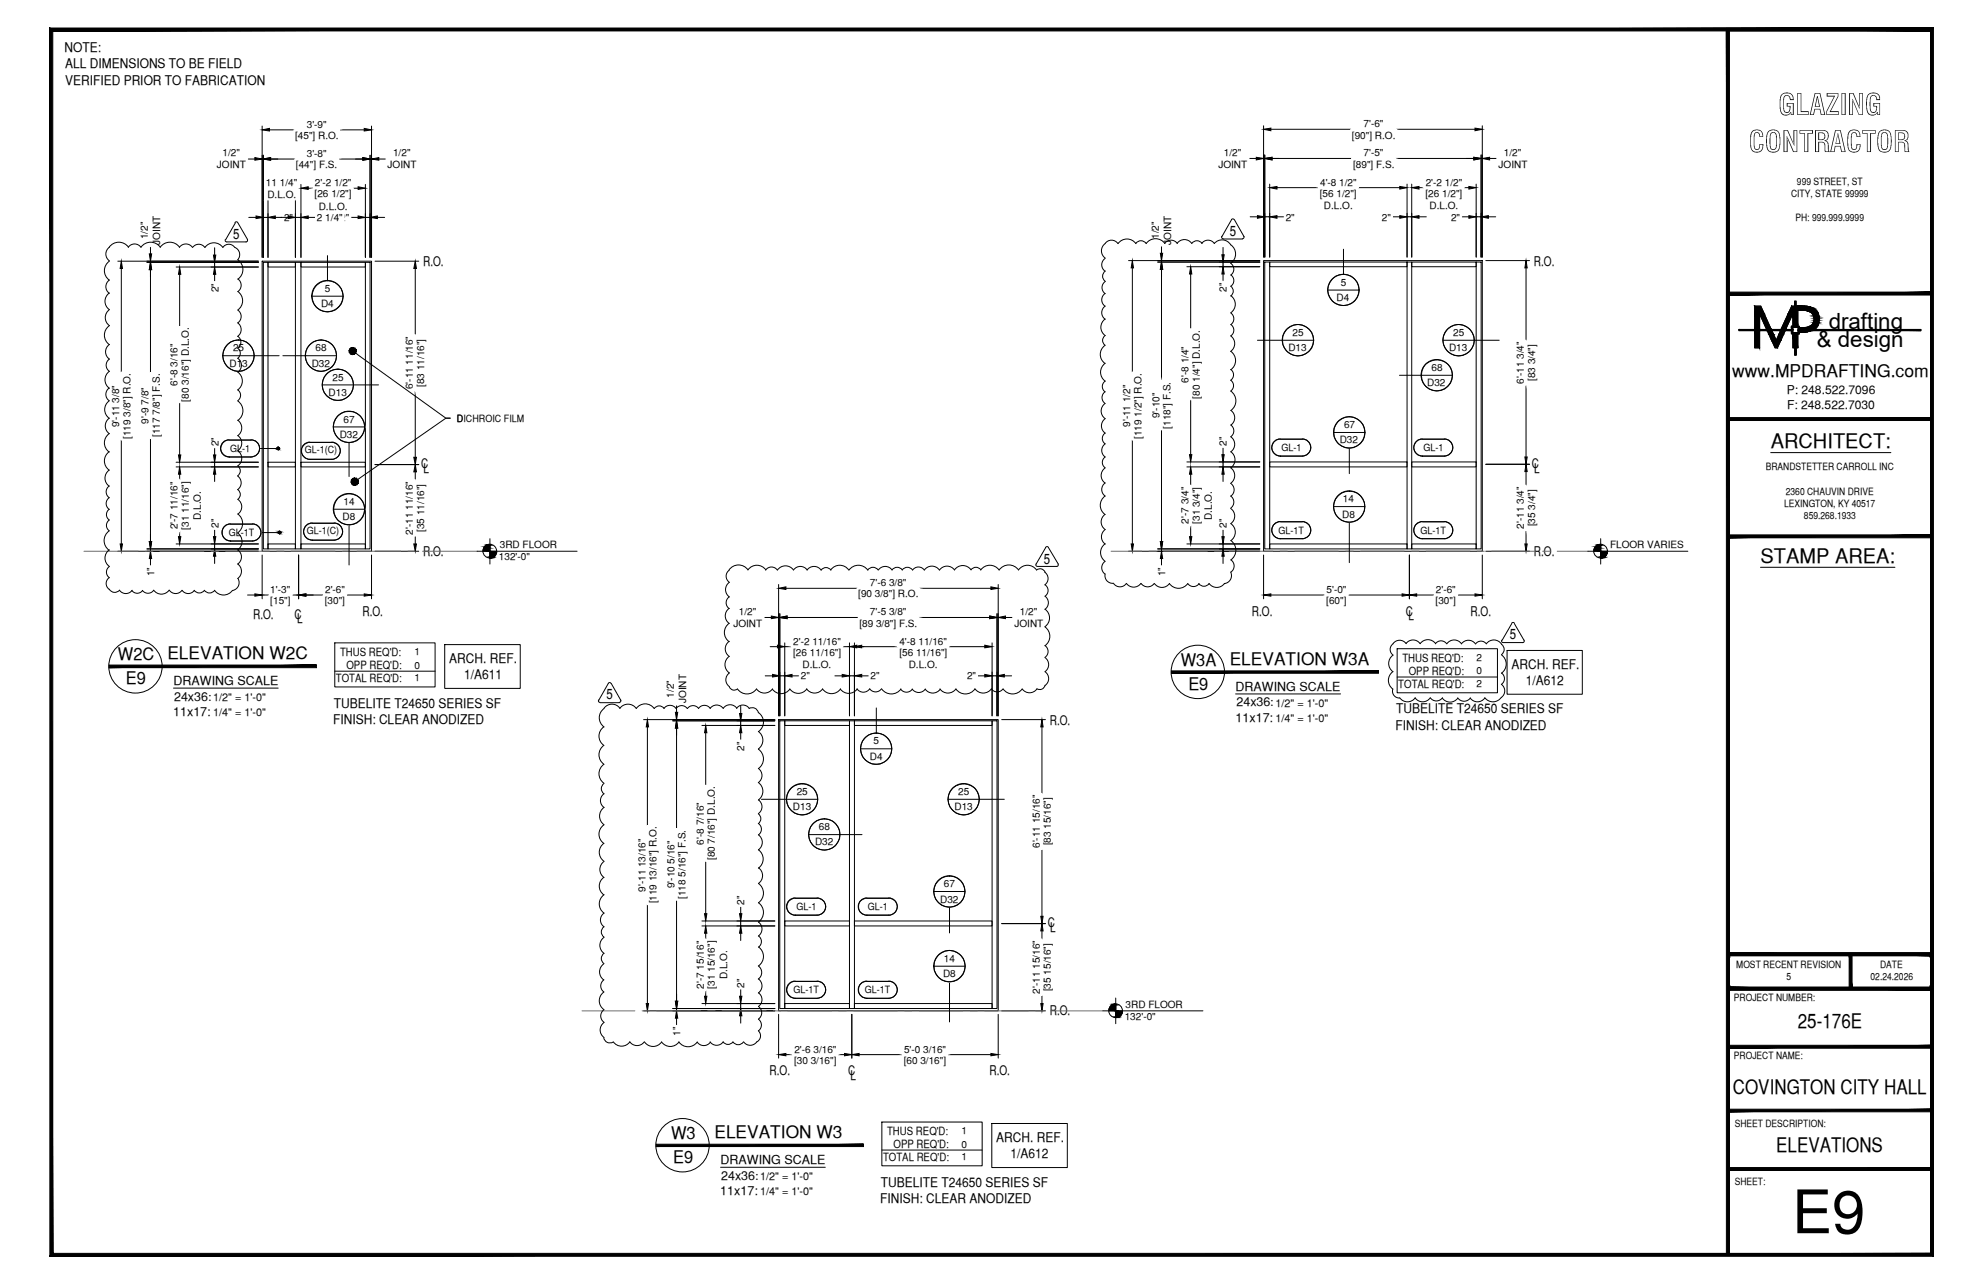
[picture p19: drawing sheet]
<svg xmlns="http://www.w3.org/2000/svg" width="432mm" height="279mm" viewBox="0 0 432 279" stroke-linecap="round" stroke-linejoin="round" font-family="sans-serif">
<defs><g id="words">
<text font-size="13.1" x="390.2" y="268.4">E9</text>
<g font-size="6.3">
<text x="387.2" y="25">GLAZING</text>
<text x="380.8" y="33.1">CONTRACTOR</text>
</g>
<g font-size="4.9">
<text x="398.2" y="71.5">drafting</text>
<text x="395.6" y="75.5">&amp; design</text>
</g>
<g font-size="4.4">
<text x="385.6" y="97.5">ARCHITECT:</text>
<text x="383.3" y="122.5">STAMP AREA:</text>
<text x="391.5" y="223.7">25-176E</text>
<text x="377.3" y="238.1">COVINGTON CITY HALL</text>
<text x="386.8" y="250.7">ELEVATIONS</text>
</g>
<g font-size="3.8">
<text x="377.2" y="82">www.MPDRAFTING.com</text>
<text x="25.7" y="143.6">W2C</text>
<text x="36.4" y="143.4">ELEVATION W2C</text>
<text x="27.4" y="148.9">E9</text>
<text x="257.1" y="144.9">W3A</text>
<text x="267.8" y="144.7">ELEVATION W3A</text>
<text x="258.8" y="150.1">E9</text>
<text x="146.1" y="247.8">W3</text>
<text x="155.6" y="247.6">ELEVATION W3</text>
<text x="146.6" y="253.1">E9</text>
</g>
<g font-size="3.1">
<text x="50.8" y="51.9">5</text>
<text x="267.8" y="51.3">5</text>
<text x="227.3" y="122.6">5</text>
<text x="328.8" y="139.1">5</text>
<text x="132.1" y="152.2">5</text>
</g>
<g font-size="2.9">
<text x="14" y="11.2">NOTE:</text>
<text x="14.2" y="14.8">ALL DIMENSIONS TO BE FIELD</text>
<text x="14.2" y="18.4">VERIFIED PRIOR TO FABRICATION</text>
<text x="92.1" y="57.9">R.O.</text>
<text x="334" y="57.8">R.O.</text>
<text x="91.7" y="101.9">C</text>
<text x="333.6" y="101.9">C</text>
<text x="92.2" y="102.9">L</text>
<text x="334.1" y="102.9">L</text>
<text x="92.1" y="120.9">R.O.</text>
<text x="334" y="120.9">R.O.</text>
<text x="55.1" y="134.6">R.O.</text>
<text x="64.1" y="134.6">C</text>
<text x="64.7" y="135.6">L</text>
<text x="78.9" y="134">R.O.</text>
<text x="272.6" y="134">R.O.</text>
<text x="306.1" y="134">C</text>
<text x="306.7" y="135">L</text>
<text x="320.2" y="134">R.O.</text>
<text x="97.8" y="144.2">ARCH. REF.</text>
<text x="101.1" y="147.8">1/A611</text>
<text x="329.1" y="145.5">ARCH. REF.</text>
<text x="332.2" y="149">1/A612</text>
<text x="72.7" y="154">TUBELITE T24650 SERIES SF</text>
<text x="304" y="155.2">TUBELITE T24650 SERIES SF</text>
<text x="72.5" y="157.5">FINISH: CLEAR ANODIZED</text>
<text x="228.6" y="157.7">R.O.</text>
<text x="303.8" y="158.8">FINISH: CLEAR ANODIZED</text>
<text x="228.2" y="201.8">C</text>
<text x="228.7" y="202.8">L</text>
<text x="228.6" y="220.9">R.O.</text>
<text x="167.6" y="234">R.O.</text>
<text x="184.7" y="234">C</text>
<text x="215.5" y="234">R.O.</text>
<text x="185.2" y="234.9">L</text>
<text x="216.9" y="248.4">ARCH. REF.</text>
<text x="220" y="252">1/A612</text>
<text x="191.6" y="261.7">FINISH: CLEAR ANODIZED</text>
<text x="191.8" y="258.2">TUBELITE T24650 SERIES SF</text>
</g>
<g font-size="2.7">
<text x="37.8" y="149.2">DRAWING SCALE</text>
<text x="37.7" y="155.8">11x17:</text>
<text x="37.9" y="152.5">24x36:</text>
<text x="269" y="150.4">DRAWING SCALE</text>
<text x="269.2" y="153.7">24x36:</text>
<text x="269" y="157">11x17:</text>
<text x="156.9" y="253.4">DRAWING SCALE</text>
<text x="157" y="256.7">24x36:</text>
<text x="156.8" y="260">11x17:</text>
</g>
<g font-size="2.6">
<text x="389.1" y="85.8">P: 248.522.7096</text>
<text x="389.1" y="89">F: 248.522.7030</text>
</g>
<g font-size="2.5">
<text x="74" y="142.7">THUS REQ'D:</text>
<text x="305.4" y="144">THUS REQ'D:</text>
<text x="73.2" y="148.5">TOTAL REQ'D:</text>
<text x="75.4" y="145.7">OPP REQ'D:</text>
<text x="304.5" y="149.7">TOTAL REQ'D:</text>
<text x="306.8" y="146.9">OPP REQ'D:</text>
<text x="193.2" y="246.9">THUS REQ'D:</text>
<text x="194.6" y="249.9">OPP REQ'D:</text>
<text x="192.3" y="252.7">TOTAL REQ'D:</text>
</g>
<g font-size="2.4">
<text x="46.4" y="152.6">1/2&quot; = 1'-0&quot;</text>
<text x="46.4" y="155.8">1/4&quot; = 1'-0&quot;</text>
<text x="277.7" y="153.9">1/2&quot; = 1'-0&quot;</text>
<text x="277.7" y="157">1/4&quot; = 1'-0&quot;</text>
<text x="165.5" y="256.8">1/2&quot; = 1'-0&quot;</text>
<text x="165.5" y="260">1/4&quot; = 1'-0&quot;</text>
</g>
<g font-size="2.2">
<text x="66.8" y="27.7">3'-9&quot;</text>
<text x="296.9" y="27.7">7'-6&quot;</text>
<text x="48.5" y="34">1/2&quot;</text>
<text x="64.3" y="30.2">[45&quot;] R.O.</text>
<text x="66.8" y="34.1">3'-8&quot;</text>
<text x="85.6" y="34">1/2&quot;</text>
<text x="266.5" y="34">1/2&quot;</text>
<text x="294.4" y="30.2">[90&quot;] R.O.</text>
<text x="296.9" y="34">7'-5&quot;</text>
<text x="327.5" y="34">1/2&quot;</text>
<text x="47.2" y="36.6">JOINT</text>
<text x="57.9" y="40.4">11 1/4&quot;</text>
<text x="64.5" y="36.6">[44&quot;] F.S.</text>
<text x="68.6" y="40.5">2'-2 1/2&quot;</text>
<text x="84.4" y="36.6">JOINT</text>
<text x="265.3" y="36.6">JOINT</text>
<text x="287.5" y="40.4">4'-8 1/2&quot;</text>
<text x="294.6" y="36.5">[89&quot;] F.S.</text>
<text x="310.5" y="40.4">2'-2 1/2&quot;</text>
<text x="326.3" y="36.6">JOINT</text>
<text x="391.3" y="40.2">999 STREET, ST</text>
<text x="58.2" y="43">D.L.O.</text>
<text x="68.5" y="42.9">[26 1/2&quot;]</text>
<text x="69.4" y="45.6">D.L.O.</text>
<text x="287.4" y="42.9">[56 1/2&quot;]</text>
<text x="288.3" y="45.5">D.L.O.</text>
<text x="310.4" y="42.9">[26 1/2&quot;]</text>
<text x="311.3" y="45.5">D.L.O.</text>
<text x="390" y="42.9">CITY, STATE 99999</text>
<text x="32.2" y="52.1" transform="rotate(-90 32.2 52.1)">1/2&quot;</text>
<text x="34.9" y="53.3" transform="rotate(-90 34.9 53.3)">JOINT</text>
<text x="61.8" y="48.1">2&quot;</text>
<text x="69" y="48.1">2 1/4&quot;2&quot;</text>
<text x="252.3" y="52" transform="rotate(-90 252.3 52)">1/2&quot;</text>
<text x="255" y="53.2" transform="rotate(-90 255 53.2)">JOINT</text>
<text x="280" y="48">2&quot;</text>
<text x="300.9" y="48">2&quot;</text>
<text x="316" y="48">2&quot;</text>
<text x="391" y="48.2">PH: 999.999.9999</text>
<text x="47.6" y="63.6" transform="rotate(-90 47.6 63.6)">2&quot;</text>
<text x="70.7" y="63.5">5</text>
<text x="267.1" y="63.5" transform="rotate(-90 267.1 63.5)">2&quot;</text>
<text x="291" y="65.5">D4</text>
<text x="292" y="62.2">5</text>
<text x="69.9" y="66.9">D4</text>
<text x="50.7" y="76.5">25</text>
<text x="68.7" y="76.5">68</text>
<text x="280.5" y="76.4">D13</text>
<text x="281.4" y="73.1">25</text>
<text x="315.5" y="76.4">D13</text>
<text x="316.4" y="73.1">25</text>
<text x="38.7" y="83.9" transform="rotate(-90 38.7 83.9)">6'-8 3/16&quot;</text>
<text x="50" y="79.8">D13</text>
<text x="67.9" y="79.8">D32</text>
<text x="72.4" y="82.8">25</text>
<text x="258.8" y="83.2" transform="rotate(-90 258.8 83.2)">6'-8 1/4&quot;</text>
<text x="311.7" y="80.7">68</text>
<text x="331.9" y="83.5" transform="rotate(-90 331.9 83.5)">6'-11 3/4&quot;</text>
<text x="334.3" y="82.9" transform="rotate(-90 334.3 82.9)">[83 3/4&quot;]</text>
<text x="41.1" y="87.4" transform="rotate(-90 41.1 87.4)">[80 3/16&quot;] D.L.O.</text>
<text x="71.6" y="86.1">D13</text>
<text x="89.9" y="84.7" transform="rotate(-90 89.9 84.7)">6'-11 11/16&quot;</text>
<text x="92.4" y="84.2" transform="rotate(-90 92.4 84.2)">[83 11/16&quot;]</text>
<text x="261.2" y="86.7" transform="rotate(-90 261.2 86.7)">[80 1/4&quot;] D.L.O.</text>
<text x="310.8" y="84">D32</text>
<text x="26" y="93" transform="rotate(-90 26 93)">9'-11 3/8&quot;</text>
<text x="28.4" y="95.5" transform="rotate(-90 28.4 95.5)">[119 3/8&quot;] R.O.</text>
<text x="32.3" y="92.2" transform="rotate(-90 32.3 92.2)">9'-9 7/8&quot;</text>
<text x="34.8" y="95.1" transform="rotate(-90 34.8 95.1)">[117 7/8&quot;] F.S.</text>
<text x="74" y="95.2">D32</text>
<text x="74.8" y="91.9">67</text>
<text x="99.5" y="91.8">DICHROIC FILM</text>
<text x="246.1" y="92.9" transform="rotate(-90 246.1 92.9)">9'-11 1/2&quot;</text>
<text x="248.5" y="95.5" transform="rotate(-90 248.5 95.5)">[119 1/2&quot;] R.O.</text>
<text x="252.5" y="91" transform="rotate(-90 252.5 91)">9'-10&quot;</text>
<text x="254.9" y="93.3" transform="rotate(-90 254.9 93.3)">[118&quot;] F.S.</text>
<text x="292.7" y="93.2">67</text>
<text x="47.6" y="97.1" transform="rotate(-90 47.6 97.1)">2&quot;</text>
<text x="50.1" y="98.4">GL-1</text>
<text x="66.4" y="98.7">GL-1(C)</text>
<text x="267.1" y="97" transform="rotate(-90 267.1 97)">2&quot;</text>
<text x="279" y="98.2">GL-1</text>
<text x="291.7" y="96.5">D32</text>
<text x="309.9" y="98.2">GL-1</text>
<text x="384.5" y="102.3">BRANDSTETTER CARROLL INC</text>
<text x="388.9" y="107.6">2360 CHAUVIN DRIVE</text>
<text x="43.8" y="113.2" transform="rotate(-90 43.8 113.2)">D.L.O.</text>
<text x="74.6" y="113.2">D8</text>
<text x="74.8" y="109.9">14</text>
<text x="258.8" y="113.9" transform="rotate(-90 258.8 113.9)">2'-7 3/4&quot;</text>
<text x="261.2" y="114" transform="rotate(-90 261.2 114)">[31 3/4&quot;]</text>
<text x="263.9" y="113.2" transform="rotate(-90 263.9 113.2)">D.L.O.</text>
<text x="292.3" y="112.6">D8</text>
<text x="292.4" y="109.3">14</text>
<text x="388.5" y="110.3">LEXINGTON, KY 40517</text>
<text x="392.8" y="113">859.268.1933</text>
<text x="38.7" y="115.2" transform="rotate(-90 38.7 115.2)">2'-7 11/16&quot;</text>
<text x="41.1" y="115.3" transform="rotate(-90 41.1 115.3)">[31 11/16&quot;]</text>
<text x="47.6" y="114.9" transform="rotate(-90 47.6 114.9)">2&quot;</text>
<text x="49.8" y="116.6">GL-1T</text>
<text x="66.8" y="116.3">GL-1(C)</text>
<text x="89.9" y="116.3" transform="rotate(-90 89.9 116.3)">2'-11 11/16&quot;</text>
<text x="92.4" y="115.8" transform="rotate(-90 92.4 115.8)">[35 11/16&quot;]</text>
<text x="108.8" y="119.3">3RD FLOOR</text>
<text x="267.1" y="114.9" transform="rotate(-90 267.1 114.9)">2&quot;</text>
<text x="278.4" y="116.1">GL-1T</text>
<text x="309.3" y="116.1">GL-1T</text>
<text x="331.9" y="115.1" transform="rotate(-90 331.9 115.1)">2'-11 3/4&quot;</text>
<text x="334.3" y="114.6" transform="rotate(-90 334.3 114.6)">[35 3/4&quot;]</text>
<text x="350.6" y="119.3">FLOOR VARIES</text>
<text x="33.6" y="125.4" transform="rotate(-90 33.6 125.4)">1&quot;</text>
<text x="108.6" y="121.9">132'-0&quot;</text>
<text x="253.7" y="125.4" transform="rotate(-90 253.7 125.4)">1&quot;</text>
<text x="58.9" y="129">1'-3&quot;</text>
<text x="58.9" y="131.5">[15&quot;]</text>
<text x="70.7" y="131.5">[30&quot;]</text>
<text x="70.8" y="129">2'-6&quot;</text>
<text x="186.9" y="130">[90 3/8&quot;] R.O.</text>
<text x="189.4" y="127.6">7'-6 3/8&quot;</text>
<text x="288.8" y="131.5">[60&quot;]</text>
<text x="288.9" y="129">5'-0&quot;</text>
<text x="312.6" y="131.5">[30&quot;]</text>
<text x="312.7" y="129">2'-6&quot;</text>
<text x="159.7" y="136.5">JOINT</text>
<text x="160.9" y="133.8">1/2&quot;</text>
<text x="187.1" y="136.3">[89 3/8&quot;] F.S.</text>
<text x="189.4" y="133.9">7'-5 3/8&quot;</text>
<text x="220.9" y="136.5">JOINT</text>
<text x="222.1" y="133.8">1/2&quot;</text>
<text x="90.2" y="142.6">1</text>
<text x="172.7" y="140.3">2'-2 11/16&quot;</text>
<text x="172.7" y="142.7">[26 11/16&quot;]</text>
<text x="195.8" y="140.3">4'-8 11/16&quot;</text>
<text x="195.8" y="142.7">[56 11/16&quot;]</text>
<text x="321.5" y="143.8">2</text>
<text x="90.2" y="145.5">0</text>
<text x="90.2" y="148.3">1</text>
<text x="174.4" y="147.8">2&quot;</text>
<text x="174.8" y="145.4">D.L.O.</text>
<text x="189.5" y="147.8">2&quot;</text>
<text x="197.9" y="145.4">D.L.O.</text>
<text x="210.6" y="147.8">2&quot;</text>
<text x="321.5" y="146.7">0</text>
<text x="321.5" y="149.5">2</text>
<text x="146.7" y="151.8" transform="rotate(-90 146.7 151.8)">1/2&quot;</text>
<text x="149.4" y="153" transform="rotate(-90 149.4 153)">JOINT</text>
<text x="190.2" y="162">5</text>
<text x="162.1" y="163.3" transform="rotate(-90 162.1 163.3)">2&quot;</text>
<text x="189.4" y="165.3">D4</text>
<text x="173.5" y="173">25</text>
<text x="208.7" y="173">25</text>
<text x="172.7" y="176.3">D13</text>
<text x="207.8" y="176.3">D13</text>
<text x="153.2" y="183.8" transform="rotate(-90 153.2 183.8)">6'-8 7/16&quot;</text>
<text x="177.5" y="184">D32</text>
<text x="178.3" y="180.7">68</text>
<text x="226.4" y="184.5" transform="rotate(-90 226.4 184.5)">6'-11 15/16&quot;</text>
<text x="228.9" y="184" transform="rotate(-90 228.9 184)">[83 15/16&quot;]</text>
<text x="155.6" y="187.2" transform="rotate(-90 155.6 187.2)">[80 7/16&quot;] D.L.O.</text>
<text x="140.5" y="194.1" transform="rotate(-90 140.5 194.1)">9'-11 13/16&quot;</text>
<text x="142.9" y="196.6" transform="rotate(-90 142.9 196.6)">[119 13/16&quot;] R.O.</text>
<text x="146.9" y="193.3" transform="rotate(-90 146.9 193.3)">9'-10 5/16&quot;</text>
<text x="149.3" y="195.6" transform="rotate(-90 149.3 195.6)">[118 5/16&quot;] F.S.</text>
<text x="162.1" y="196.9" transform="rotate(-90 162.1 196.9)">2&quot;</text>
<text x="204.7" y="196.4">D32</text>
<text x="205.5" y="193">67</text>
<text x="173.4" y="198.1">GL-1</text>
<text x="189" y="198.1">GL-1</text>
<text x="205.5" y="209.3">14</text>
<text x="153.2" y="215.1" transform="rotate(-90 153.2 215.1)">2'-7 15/16&quot;</text>
<text x="155.6" y="215.1" transform="rotate(-90 155.6 215.1)">[31 15/16&quot;]</text>
<text x="158.3" y="213.1" transform="rotate(-90 158.3 213.1)">D.L.O.</text>
<text x="162.1" y="214.9" transform="rotate(-90 162.1 214.9)">2&quot;</text>
<text x="205.4" y="212.6">D8</text>
<text x="228.9" y="215.7" transform="rotate(-90 228.9 215.7)">[35 15/16&quot;]</text>
<text x="378.1" y="210.6">MOST RECENT REVISION</text>
<text x="389" y="213.3">5</text>
<text x="407.3" y="213.2">02.24.2026</text>
<text x="409.4" y="210.6">DATE</text>
<text x="172.8" y="216.2">GL-1T</text>
<text x="188.3" y="216.2">GL-1T</text>
<text x="226.4" y="216.2" transform="rotate(-90 226.4 216.2)">2'-11 15/16&quot;</text>
<text x="244.9" y="221.9">132'-0&quot;</text>
<text x="245.1" y="219.3">3RD FLOOR</text>
<text x="377.6" y="217.8">PROJECT NUMBER:</text>
<text x="148.1" y="225.4" transform="rotate(-90 148.1 225.4)">1&quot;</text>
<text x="172.9" y="231.5">[30 3/16&quot;]</text>
<text x="173" y="229">2'-6 3/16&quot;</text>
<text x="196.8" y="231.5">[60 3/16&quot;]</text>
<text x="196.8" y="229">5'-0 3/16&quot;</text>
<text x="377.6" y="230.4">PROJECT NAME:</text>
<text x="377.8" y="245.2">SHEET DESCRIPTION:</text>
<text x="209.4" y="246.8">1</text>
<text x="209.4" y="249.7">0</text>
<text x="209.4" y="252.5">1</text>
<text x="377.8" y="257.9">SHEET:</text>
</g>
</g></defs>
<!-- layer: COMPONENTS -->
<g fill="none" stroke="#000" stroke-width=".22">
<path d="M57.3 57.1h1.1v62.3h-1.1zM58.4 57.1h5.9v1h-5.9zM64.3 57.1h1.2v62.3h-1.2zM65.5 57.1h14.1v1h-14.1zM79.6 57.1h1v62.3h-1zM275.4 57h1.1v62.4h-1.1zM276.5 57h29.9v1h-29.9zM306.4 57h1v62.4h-1zM307.4 57h14v1h-14zM321.4 57h1.1v62.4h-1.1zM58.4 118.4h5.9v1h-5.9zM58.4 100.6h5.9v1h-5.9z"/>
<path d="M65.5 118.4h14.1v1h-14.1zM65.5 100.6h14.1v1h-14.1zM276.5 118.4h29.9v1h-29.9zM276.5 100.5h29.9v1.1h-29.9zM307.4 118.4h14v1h-14zM307.4 100.5h14v1.1h-14zM169.8 156.8h1.1v62.7h-1.1zM170.9 156.8h14.1v1.1h-14.1zM185 156.8h1.1v62.7h-1.1zM186.1 156.8h29.9v1.1h-29.9zM216 156.8h1.1v62.7h-1.1zM170.9 218.4h14.1v1.1h-14.1z"/>
<path d="M170.9 200.4h14.1v1.1h-14.1zM186.1 218.4h29.9v1.1h-29.9zM186.1 200.4h29.9v1.1h-29.9z"/>
</g>
<!-- layer: ROUGH OPENING -->
<path d="M57.1 56.8h23.8v63.2h-23.8zM275.1 56.7h47.7v63.3h-47.7zM169.5 156.6h47.9v63.4h-47.9z" fill="none" stroke="#000" stroke-width=".22"/>
<!-- layer: DIM -->
<g fill="none" stroke="#000" stroke-width=".22">
<path d="M53.9 34.6h1.6M57.1 27.4v28.6M57.1 34.6h.2M57.3 33.8v22.2M58.7 28.3h5.3M58.9 34.6h5.3M73.7 34.6h5.3M73.9 28.3h5.4M80.6 33.8v22.2M80.6 34.6h.3M80.9 27.4v28.6M82.5 34.6h1.6"/>
<path d="M272 34.5h1.6M275.1 27.4v28.5M275.1 34.5h.3M275.4 33.7v22.2M276.7 28.1h17.4M277 34.5h17.3M303.8 34.5h17.1M304 28.1h17.2M322.5 33.7v22.2M322.5 34.5h.3M322.8 27.4v28.5M324.4 34.5h1.5"/>
<path d="M25.7 56.8h30.6M26.4 58.4v22.6M32 57.1h24.3M32.8 53.7v1.5M32.8 56.8v.3M32.8 58.7v22.4M38.4 58.1h17.9M39.1 59.7v11.4M46.7 53.9v1.6M46.7 57.1v1M46.7 59.7v1.6M54.2 47.3h1.6"/>
<path d="M57.3 47.3h1.1M58.4 40.1v15.9M59.9 47.3h2.8M59.9 41h2.8M64.3 47.3h1.2M64.3 40.1v15.9M65.5 40.1v15.9M67.1 47.3h1.6M67.1 41h1.2M76.4 47.3h1.6M76.8 41h1.2M79.6 40.1v15.9"/>
<path d="M79.6 47.3h1M81.7 56.8h9.5M82.2 47.3h1.6M90.4 58.4v14.4M245.7 56.7h28.6M246.6 58.3v22.7M252.1 57h22.2M252.9 53.5v1.6M252.9 56.7v.3M252.9 58.6v24.3M258.4 58h15.9M259.3 59.6v12"/>
<path d="M266.3 53.8v1.6M266.3 57v1M266.3 59.6v1.6M272.2 47.2h1.6M275.4 47.2h1.1M276.5 40.1v15.8M278.1 47.2h1.6M278.1 40.8h9M295.7 40.8h9.1M303.2 47.2h1.6M306.4 47.2h1M306.4 40.1v15.8"/>
<path d="M307.4 40.1v15.8M309 47.2h1.6M309 40.8h1.1M318.3 47.2h1.5M318.7 40.8h1.1M321.4 47.2h1.1M321.4 40.1v15.8M323.5 56.7h9.6M324.1 47.2h1.6M332.3 58.3v15.7M26.4 95.8v22.6M32.8 95.4v22.5"/>
<path d="M39.1 87.6v11.4M46.7 97.4v1.6M90.4 85v14.5M246.6 95.8v22.6M252.9 93.5v24.4M259.3 87v11.9M266.3 97.3v1.6M332.3 83.8v15.6M25.7 120h30.6M32 119.4h24.3M32.8 119.4v.6M38.4 118.4h17.9"/>
<path d="M38.4 101.6h17.9M38.4 100.6h17.9M39.1 103.2v1.3M39.1 115.5v1.3M46.7 100.6v1M46.7 103.2v1.6M46.7 115.2v1.6M46.7 118.4v1M81.7 120h9.5M81.7 101.1h9.5M90.4 102.7v1.7M90.4 116.6v1.8"/>
<path d="M245.7 120h28.6M252.1 119.4h22.2M252.9 119.4v.6M258.4 118.4h15.9M258.4 101.6h15.9M258.4 100.5h15.9M259.3 103.2v2.5M259.3 114.3v2.5M266.3 100.5v1.1M266.3 103.2v1.6M266.3 115.2v1.6M266.3 118.4v1"/>
<path d="M323.5 120h9.6M323.5 101h9.6M332.3 102.6v3M332.3 115.4v3M32.8 121.5v1.6M46.7 121v1.6M53.9 129.5h1.6M57.1 120.8v9.5M57.1 129.5h1.5M63.6 129.5h1.4M65 120.8v9.5M66.6 129.5h3.9"/>
<path d="M75.4 129.5h3.9M80.9 120.8v9.5M166.4 134.4h1.6M169.5 127.2v28.6M169.5 134.4h.3M169.8 133.5v22.3M170.9 139.9v15.9M171.1 128h15.5M171.4 134.4h15.5M185 139.9v15.9M186.1 139.9v15.9M200 134.4h15.5"/>
<path d="M200.2 128h15.6M216 139.9v15.9M217.1 133.5v22.3M217.1 134.4h.3M217.4 127.2v28.6M218.9 134.4h1.6M252.9 121.5v1.6M266.3 121v1.6M275.1 120.8v9.5M276.7 129.5h11.8M293.5 129.5h11.8M306.9 120.8v9.5"/>
<path d="M308.5 129.5h3.9M317.3 129.5h3.9M322.8 120.8v9.5M140.1 156.6h28.6M141 158.2v21.4M146.5 156.8h22.2M147.3 153.4v1.6M147.3 156.6v.2M147.3 158.4v21.9M152.8 157.9h15.9M153.7 159.4v11.5M161.3 153.7v1.6"/>
<path d="M161.3 156.8v1.1M161.3 159.4v1.6M166.6 147.1h1.6M167.7 140.7h1.6M169.8 147.1h1.1M170.9 140.7h1.5M172.5 147.1h1.6M181.8 147.1h1.6M183.4 140.7h1.6M185 147.1h1.1M186.6 140.7h8.9M187.6 147.1h1.6"/>
<path d="M206.6 140.7h7.8M212.9 147.1h1.5M216 147.1h1.1M218.1 156.6h9.5M218.7 147.1h1.6M226.9 158.2v14.5M141 196.8v21.6M147.3 195.9v22M153.7 187.5v11.3M161.3 197.2v1.6M226.9 184.8v14.6M140.1 220h28.6"/>
<path d="M146.5 219.5h22.2M147.3 219.5v.5M152.8 218.4h15.9M152.8 201.5h15.9M152.8 200.4h15.9M153.7 203.1v1.3M153.7 215.5v1.3M161.3 200.4v1.1M161.3 203.1v1.6M161.3 215.2v1.6M161.3 218.4v1.1M218.1 220h9.5"/>
<path d="M218.1 201h9.5M226.9 202.6v1.7M226.9 216.6v1.8M147.3 221.6v1.5M161.3 221v1.6M169.5 220.7v9.6M171.1 229.5h1.5M182.4 229.5h1.5M185.5 220.7v9.6M187.1 229.5h9.4M206.3 229.5h9.5M217.4 220.7v9.6"/>
</g>
<g fill="#000" stroke="#000" stroke-width=".22">
<path d="M55.5 34.3l1.6 .3-1.6 .3zM57.1 28.3l1.6-.4v.6zM57.3 34.6l1.6-.3v.6zM79 34.3l1.6 .3-1.6 .3zM79.3 27.9l1.6 .4-1.6 .2zM80.9 34.6l1.6-.3v.6zM273.6 34.2l1.5 .3-1.5 .3zM275.1 28.1l1.6-.2v.5zM275.4 34.5l1.6-.3v.6zM320.9 34.2l1.6 .3-1.6 .3zM321.2 27.9l1.6 .2-1.6 .3zM322.8 34.5l1.6-.3v.6z"/>
<path d="M26.4 56.8l.3 1.6h-.5zM32.8 57.1l.2 1.6h-.5zM32.5 55.2h.5l-.2 1.6zM39.1 58.1l.3 1.6h-.5zM46.5 55.5h.5l-.3 1.6zM46.7 58.1l.3 1.6h-.5zM55.8 47l1.5 .3-1.5 .3zM58.4 47.3l1.5-.3v.6zM58.4 41l1.5-.4v.6zM62.7 40.6l1.6 .4-1.6 .2zM62.7 47l1.6 .3-1.6 .3zM65.5 41l1.6-.4v.6z"/>
<path d="M65.5 47.3l1.6-.3v.6zM78 47l1.6 .3-1.6 .3zM78 40.6l1.6 .4-1.6 .2zM80.6 47.3l1.6-.3v.6zM90.4 56.8l.3 1.6h-.6zM246.6 56.7l.2 1.6h-.5zM252.9 57l.3 1.6h-.5zM252.7 55.1h.5l-.3 1.6zM259.3 58l.2 1.6h-.5zM266.1 55.4h.5l-.3 1.6zM266.3 58l.3 1.6h-.5zM273.8 46.9l1.6 .3-1.6 .3z"/>
<path d="M276.5 47.2l1.6-.3v.6zM276.5 40.8l1.6-.2v.5zM304.8 40.6l1.6 .2-1.6 .3zM304.8 46.9l1.6 .3-1.6 .3zM307.4 40.8l1.6-.2v.5zM307.4 47.2l1.6-.3v.6zM319.8 46.9l1.6 .3-1.6 .3zM319.8 40.6l1.6 .2-1.6 .3zM322.5 47.2l1.6-.3v.6zM332.3 56.7l.2 1.6h-.5zM38.9 99h.5l-.3 1.6zM46.5 99h.5l-.3 1.6z"/>
<path d="M90.1 99.5h.6l-.3 1.6zM259 98.9h.5l-.2 1.6zM266.1 98.9h.5l-.3 1.6zM332 99.4h.5l-.2 1.6zM26.2 118.4h.5l-.3 1.6zM32.5 117.9h.5l-.2 1.5zM39.1 101.6l.3 1.6h-.5zM38.9 116.8h.5l-.3 1.6zM46.5 116.8h.5l-.3 1.6zM46.7 101.6l.3 1.6h-.5zM90.4 101.1l.3 1.6h-.6zM90.1 118.4h.6l-.3 1.6z"/>
<path d="M246.3 118.4h.5l-.2 1.6zM252.7 117.9h.5l-.3 1.5zM259.3 101.6l.2 1.6h-.5zM259 116.8h.5l-.2 1.6zM266.1 116.8h.5l-.3 1.6zM266.3 101.6l.3 1.6h-.5zM332.3 101l.2 1.6h-.5zM332 118.4h.5l-.2 1.6zM32.8 120l.2 1.5h-.5zM46.7 119.4l.3 1.6h-.5zM55.5 129.2l1.6 .3-1.6 .2zM65 129.5l1.6-.3v.5z"/>
<path d="M79.3 129.2l1.6 .3-1.6 .2zM168 134l1.5 .4-1.5 .2zM169.5 128l1.6-.3v.6zM169.8 134.4l1.6-.4v.6zM215.5 134l1.6 .4-1.6 .2zM215.8 127.7l1.6 .3-1.6 .3zM217.4 134.4l1.5-.4v.6zM252.9 120l.3 1.5h-.5zM266.3 119.4l.3 1.6h-.5zM275.1 129.5l1.6-.3v.5zM305.3 129.2l1.6 .3-1.6 .2zM306.9 129.5l1.6-.3v.5z"/>
<path d="M321.2 129.2l1.6 .3-1.6 .2zM141 156.6l.2 1.6h-.5zM147.3 156.8l.3 1.6h-.5zM147.1 155h.5l-.3 1.6zM153.7 157.9l.2 1.5h-.5zM161 155.3h.5l-.2 1.5zM161.3 157.9l.2 1.5h-.5zM168.2 146.7l1.6 .4-1.6 .2zM169.3 140.4l1.6 .3-1.6 .3zM170.9 147.1l1.6-.4v.6zM183.4 146.7l1.6 .4-1.6 .2zM185 140.7l1.6-.3v.6z"/>
<path d="M186.1 140.7l1.5-.3v.6zM186.1 147.1l1.5-.4v.6zM214.4 146.7l1.6 .4-1.6 .2zM214.4 140.4l1.6 .3-1.6 .3zM217.1 147.1l1.6-.4v.6zM226.9 156.6l.2 1.6h-.5zM153.4 198.8h.5l-.2 1.6zM161 198.8h.5l-.2 1.6zM226.6 199.4h.5l-.2 1.6zM140.7 218.4h.5l-.2 1.6zM147.1 217.9h.5l-.3 1.6zM153.7 201.5l.2 1.6h-.5z"/>
<path d="M153.4 216.8h.5l-.2 1.6zM161 216.8h.5l-.2 1.6zM161.3 201.5l.2 1.6h-.5zM226.9 201l.2 1.6h-.5zM226.6 218.4h.5l-.2 1.6zM147.3 220l.3 1.6h-.5zM161.3 219.5l.2 1.5h-.5zM169.5 229.5l1.6-.3v.5zM183.9 229.2l1.6 .3-1.6 .2zM185.5 229.5l1.6-.3v.5zM215.8 229.2l1.6 .3-1.6 .2z"/>
</g>
<g fill="#fff" stroke="#fff" stroke-width=".22">
<path d="M66.5 25.8v2.5l4.9-2.5zM66.5 28.3l4.9-2.5v2.5z"/>
<path d="M64 28.3v2.8l9.9-2.8zM64 31.1l9.9-2.8v2.8z"/>
<path d="M66.5 32.1v2.5l4.9-2.5zM66.5 34.6l4.9-2.5v2.5z"/>
<path d="M64.2 34.6v2.9l9.5-2.9zM64.2 37.5l9.5-2.9v2.9z"/>
<path d="M84.1 32v5.1l7-5.1zM84.1 37.1l7-5.1v5.1z"/>
<path d="M46.9 32v5.1l7-5.1zM46.9 37.1l7-5.1v5.1z"/>
<path d="M73.8 46.1v2.4l2.6-2.4zM73.8 48.5l2.6-2.4v2.4z"/>
<path d="M61.5 46.1v2.4l2.6-2.4zM61.5 48.5l2.6-2.4v2.4z"/>
<path d="M57.7 38.4v5.1l7.3-5.1zM57.7 43.5l7.3-5.1v5.1z"/>
<path d="M68.3 38.5v2.5l8.5-2.5zM68.3 41l8.5-2.5v2.5z"/>
<path d="M68.3 41v5l8.5-5zM68.3 46l8.5-5v5z"/>
<path d="M68.7 46v2.5l6.2-2.5zM68.7 48.5l6.2-2.5v2.5z"/>
<path d="M24 83.5v9.8h2.4zM24 83.5h2.4v9.8z"/>
<path d="M26.4 81v14.8h2.9zM26.4 81h2.9v14.8z"/>
<path d="M30.4 83.9v8.6h2.4zM30.4 83.9h2.4v8.6z"/>
<path d="M32.8 81.1v14.3h2.8zM32.8 81.1h2.8v14.3z"/>
<path d="M30.2 46.6v7.1h5.1zM30.2 46.6h5.1v7.1z"/>
<path d="M31.6 123.1v2.5h2.4zM31.6 123.1h2.4v2.5z"/>
<path d="M45.5 61.3v2.6h2.4zM45.5 61.3h2.4v2.6z"/>
<path d="M45.5 112.6v2.6h2.4zM45.5 112.6h2.4v2.6z"/>
<path d="M36.7 104.5v11h2.4zM36.7 104.5h2.4v11z"/>
<path d="M39.1 104.5v11h5.1zM39.1 104.5h5.1v11z"/>
<path d="M36.7 74.5v9.7h2.4zM36.7 74.5h2.4v9.7z"/>
<path d="M39.1 71.1v16.5h2.9zM39.1 71.1h2.9v16.5z"/>
<path d="M45.5 94.8v2.6h2.4zM45.5 94.8h2.4v2.6z"/>
<path d="M58.7 127.1v2.4l4.8-2.4zM58.7 129.5l4.8-2.4v2.4z"/>
<path d="M58.6 129.5v2.8l5-2.8zM58.6 132.3l5-2.8v2.8z"/>
<path d="M70.5 127.1v2.4l4.9-2.4zM70.5 129.5l4.9-2.4v2.4z"/>
<path d="M70.5 129.5v2.8l4.9-2.8zM70.5 132.3l4.9-2.8v2.8z"/>
<path d="M87.9 104.4v12.2h2.5zM87.9 104.4h2.5v12.2z"/>
<path d="M90.4 105v11h2.8zM90.4 105h2.8v11z"/>
<path d="M87.9 72.8v12.2h2.5zM87.9 72.8h2.5v12.2z"/>
<path d="M90.4 73.5v11h2.8zM90.4 73.5h2.8v11z"/>
<path d="M189.1 125.5v2.5l8.6-2.5zM189.1 128l8.6-2.5v2.5z"/>
<path d="M186.6 128v2.9l13.6-2.9zM186.6 130.9l13.6-2.9v2.9z"/>
<path d="M189.1 131.9v2.5l8.6-2.5zM189.1 134.4l8.6-2.5v2.5z"/>
<path d="M186.9 134.4v2.8l13.1-2.8zM186.9 137.2l13.1-2.8v2.8z"/>
<path d="M220.5 131.8v5.1l7-5.1zM220.5 136.9l7-5.1v5.1z"/>
<path d="M159.3 131.8v5.1l7.1-5.1zM159.3 136.9l7.1-5.1v5.1z"/>
<path d="M210.2 145.9v2.3l2.7-2.3zM210.2 148.2l2.7-2.3v2.3z"/>
<path d="M174.1 145.9v2.3l2.5-2.3zM174.1 148.2l2.5-2.3v2.3z"/>
<path d="M172.4 138.2v2.5l11-2.5zM172.4 140.7l11-2.5v2.5z"/>
<path d="M172.4 140.7v5.1l11-5.1zM172.4 145.8l11-5.1v5.1z"/>
<path d="M195.5 138.2v2.5l11.1-2.5zM195.5 140.7l11.1-2.5v2.5z"/>
<path d="M195.6 140.7v5.1l10.9-5.1zM195.6 145.8l10.9-5.1v5.1z"/>
<path d="M189.2 145.9v2.3l2.6-2.3zM189.2 148.2l2.6-2.3v2.3z"/>
<path d="M138.5 182.2v12.2h2.5zM138.5 182.2h2.5v12.2z"/>
<path d="M141 179.6v17.2h2.8zM141 179.6h2.8v17.2z"/>
<path d="M144.8 182.6v11h2.5zM144.8 182.6h2.5v11z"/>
<path d="M147.3 180.3v15.6h2.9zM147.3 180.3h2.9v15.6z"/>
<path d="M144.8 146.4v7h5.1zM144.8 146.4h5.1v7z"/>
<path d="M146.1 223.1v2.5h2.4zM146.1 223.1h2.4v2.5z"/>
<path d="M160.1 161v2.6h2.4zM160.1 161h2.4v2.6z"/>
<path d="M160.1 212.6v2.6h2.4zM160.1 212.6h2.4v2.6z"/>
<path d="M151.2 204.4v11.1h2.5zM151.2 204.4h2.5v11.1z"/>
<path d="M153.7 204.5v10.9h5zM153.7 204.5h5v10.9z"/>
<path d="M151.2 174.2v9.8h2.5zM151.2 174.2h2.5v9.8z"/>
<path d="M153.7 170.9v16.6h2.8zM153.7 170.9h2.8v16.6z"/>
<path d="M160.1 194.7v2.5h2.4zM160.1 194.7h2.4v2.5z"/>
<path d="M172.6 227.1v2.4l9.8-2.4zM172.6 229.5l9.8-2.4v2.4z"/>
<path d="M172.7 229.5v2.8l9.7-2.8zM172.7 232.3l9.7-2.8v2.8z"/>
<path d="M196.5 227.1v2.4l9.8-2.4zM196.5 229.5l9.8-2.4v2.4z"/>
<path d="M196.5 229.5v2.8l9.8-2.8zM196.5 232.3l9.8-2.8v2.8z"/>
<path d="M224.5 204.3v12.3h2.4zM224.5 204.3h2.4v12.3z"/>
<path d="M226.9 205v11h2.8zM226.9 205h2.8v11z"/>
<path d="M224.5 172.7v12.1h2.4zM224.5 172.7h2.4v12.1z"/>
<path d="M226.9 173.3v11h2.8zM226.9 173.3h2.8v11z"/>
<path d="M296.6 25.7v2.4l5-2.4zM296.6 28.1l5-2.4v2.4z"/>
<path d="M294.1 28.1v3l9.9-3zM294.1 31.1l9.9-3v3z"/>
<path d="M296.6 32.1v2.4l5-2.4zM296.6 34.5l5-2.4v2.4z"/>
<path d="M294.3 34.5v2.9l9.5-2.9zM294.3 37.4l9.5-2.9v2.9z"/>
<path d="M265 31.9v5.2l7-5.2zM265 37.1l7-5.2v5.2z"/>
<path d="M325.9 31.9v5.2l7-5.2zM325.9 37.1l7-5.2v5.2z"/>
<path d="M279.7 46v2.4l2.6-2.4zM279.7 48.4l2.6-2.4v2.4z"/>
<path d="M315.7 46v2.4l2.6-2.4zM315.7 48.4l2.6-2.4v2.4z"/>
<path d="M310.1 38.4v2.4l8.6-2.4zM310.1 40.8l8.6-2.4v2.4z"/>
<path d="M310.1 40.8v5.2l8.6-5.2zM310.1 46l8.6-5.2v5.2z"/>
<path d="M287.1 38.4v2.4l8.6-2.4zM287.1 40.8l8.6-2.4v2.4z"/>
<path d="M287.1 40.8v5.2l8.6-5.2zM287.1 46l8.6-5.2v5.2z"/>
<path d="M300.6 46v2.4l2.6-2.4zM300.6 48.4l2.6-2.4v2.4z"/>
<path d="M244.2 83.4v9.8h2.4zM244.2 83.4h2.4v9.8z"/>
<path d="M246.6 81v14.8h2.8zM246.6 81h2.8v14.8z"/>
<path d="M250.5 85.2v6.1h2.4zM250.5 85.2h2.4v6.1z"/>
<path d="M252.9 82.9v10.6h2.9zM252.9 82.9h2.9v10.6z"/>
<path d="M250.4 46.5v7h5.1zM250.4 46.5h5.1v7z"/>
<path d="M251.7 123.1v2.5h2.4zM251.7 123.1h2.4v2.5z"/>
<path d="M265.1 61.2v2.6h2.4zM265.1 61.2h2.4v2.6z"/>
<path d="M265.1 112.6v2.6h2.4zM265.1 112.6h2.4v2.6z"/>
<path d="M256.9 105.7v8.6h2.4zM256.9 105.7h2.4v8.6z"/>
<path d="M259.3 105.7v8.5h5.1zM259.3 105.7h5.1v8.5z"/>
<path d="M256.9 75v8.6h2.4zM256.9 75h2.4v8.6z"/>
<path d="M259.3 71.6v15.4h2.8zM259.3 71.6h2.8v15.4z"/>
<path d="M265.1 94.7v2.6h2.4zM265.1 94.7h2.4v2.6z"/>
<path d="M312.4 127.1v2.4l4.9-2.4zM312.4 129.5l4.9-2.4v2.4z"/>
<path d="M312.4 129.5v2.8l4.9-2.8zM312.4 132.3l4.9-2.8v2.8z"/>
<path d="M288.5 127.1v2.4l5-2.4zM288.5 129.5l5-2.4v2.4z"/>
<path d="M288.5 129.5v2.8l5-2.8zM288.5 132.3l5-2.8v2.8z"/>
<path d="M329.9 105.6v9.8h2.4zM329.9 105.6h2.4v9.8z"/>
<path d="M332.3 106.2v8.6h2.9zM332.3 106.2h2.9v8.6z"/>
<path d="M329.9 74v9.8h2.4zM329.9 74h2.4v9.8z"/>
<path d="M332.3 74.6v8.6h2.9zM332.3 74.6h2.9v8.6z"/>
</g>
<!-- layer: SYMBOLS -->
<g fill="#000" stroke="#000" stroke-width=".22">
<path d="M106.4 118.5h.3zM348.3 118.5h.3zM106.7 121.3h.5zM348.6 121.3h.5zM242.7 218.5h.3zM243 221.4h.5z"/>
<path d="M106.4 118.5l.3 .1zM106.2 118.6h.5z"/>
<path d="M106.2 118.6l.5 .1v-.1zM105.9 118.7l.3-.1 .5 .1z"/>
<path d="M105.9 118.7l.8 .1v-.1zM105.7 118.8l.2-.1 .8 .1z"/>
<path d="M105.7 118.8l1 .2v-.2zM105.5 119l.2-.2 1 .2z"/>
<path d="M105.5 119l1.2 .3v-.3zM105.5 119l1.2 .3h-1.4z"/>
<path d="M105.3 119.3l1.4 .1v-.1zM105.3 119.3l1.4 .1h-1.4z"/>
<path d="M105.3 119.4l1.4 .3v-.3zM105.3 119.4l1.4 .3h-1.5z"/>
<path d="M105.2 119.7l1.5 .3v-.3zM105.2 119.7l1.5 .3h-1.5z"/>
<path d="M106.7 120l1.4 .2v-.2zM106.7 120l1.4 .2h-1.4z"/>
<path d="M348.3 118.5l.3 .1zM348 118.6h.6z"/>
<path d="M348 118.6l.6 .1v-.1zM347.8 118.7l.2-.1 .6 .1z"/>
<path d="M347.8 118.7l.8 .1v-.1zM347.6 118.8l.2-.1 .8 .1z"/>
<path d="M347.6 118.8l1 .2v-.2zM347.6 118.8l1 .2h-1.2z"/>
<path d="M347.4 119l1.2 .3v-.3zM347.4 119l1.2 .3h-1.3z"/>
<path d="M347.3 119.3l1.3 .1v-.1zM347.3 119.3l1.3 .1h-1.4z"/>
<path d="M347.2 119.4l1.4 .3v-.3zM347.2 119.4l1.4 .3h-1.5z"/>
<path d="M347.1 119.7l1.5 .3v-.3zM347.1 119.7l1.5 .3h-1.5z"/>
<path d="M348.6 120l1.4 .2 .1-.2zM348.6 120l1.4 .2h-1.4z"/>
<path d="M106.7 121.3l.2 .1zM106.7 121.4h.2z"/>
<path d="M106.7 121.3h.7zM106.7 121.3h.5z"/>
<path d="M106.7 121.1l.7 .2 .2-.2zM106.7 121.1l.7 .2h-.7z"/>
<path d="M106.7 120.9l.9 .2 .2-.2zM106.7 120.9l.9 .2h-.9z"/>
<path d="M106.7 120.7l1.1 .2 .1-.2zM106.7 120.7l1.1 .2h-1.1z"/>
<path d="M106.7 120.5l1.2 .2 .2-.2zM106.7 120.5l1.2 .2h-1.2z"/>
<path d="M106.7 120.2l1.4 .3v-.3zM106.7 120.2l1.4 .3h-1.4z"/>
<path d="M348.6 121.3l.2 .1zM348.6 121.4h.2z"/>
<path d="M348.6 121.3h.7zM348.6 121.3h.5z"/>
<path d="M348.6 121.1l.7 .2 .2-.2zM348.6 121.1l.7 .2h-.7z"/>
<path d="M348.6 120.9l.9 .2 .2-.2zM348.6 120.9l.9 .2h-.9z"/>
<path d="M348.6 120.7l1.1 .2 .1-.2zM348.6 120.7l1.1 .2h-1.1z"/>
<path d="M348.6 120.5l1.2 .2 .1-.2zM348.6 120.5l1.2 .2h-1.2z"/>
<path d="M348.6 120.2l1.3 .3 .1-.3zM348.6 120.2l1.3 .3h-1.3z"/>
<path d="M23.7 144.7v.6l45.2-.6zM23.7 145.3l45.2-.6v.6z"/>
<path d="M255.1 146v.5l45.1-.5zM255.1 146.5l45.1-.5v.5z"/>
<path d="M242.7 218.5l.3 .1zM242.4 218.6h.6z"/>
<path d="M242.4 218.6l.6 .1v-.1zM242.2 218.7l.2-.1 .6 .1z"/>
<path d="M242.2 218.7l.8 .1v-.1zM242 218.8l.2-.1 .8 .1z"/>
<path d="M242 218.8l1 .2v-.2zM242 218.8l1 .2h-1.2z"/>
<path d="M241.8 219l1.2 .2v-.2zM241.8 219l1.2 .2h-1.3z"/>
<path d="M241.7 219.2l1.3 .3v-.3zM241.7 219.2l1.3 .3h-1.4z"/>
<path d="M241.6 219.5l1.4 .2v-.2zM241.6 219.5l1.4 .2h-1.5z"/>
<path d="M241.5 219.7l1.5 .3v-.3zM241.5 219.7l1.5 .3h-1.5z"/>
<path d="M243 220l1.4 .2v-.2zM243 220l1.4 .2h-1.4z"/>
<path d="M243 221.4h.2zM243 221.4h.2z"/>
<path d="M243 221.2l.5 .2 .2-.2zM243 221.2l.5 .2h-.5z"/>
<path d="M243 221.1l.7 .1 .2-.1zM243 221.1l.7 .1h-.7z"/>
<path d="M243 220.9l.9 .2 .2-.2zM243 220.9l.9 .2h-.9z"/>
<path d="M243 220.7l1.1 .2 .1-.2zM243 220.7l1.1 .2h-1.1z"/>
<path d="M243 220.5l1.2 .2 .1-.2zM243 220.5l1.2 .2h-1.2z"/>
<path d="M243 220.2l1.3 .3 .1-.3zM243 220.2l1.3 .3h-1.3z"/>
<path d="M142.9 249v.5l45.1-.5zM142.9 249.5l45.1-.5v.5z"/>
</g>
<g fill="none" stroke="#000" stroke-width=".22">
<path d="M48.5 77.4h6.9M66.5 77.4h6.8M67.9 64.5h6.8M279.3 74h6.8M289.1 63.1h6.9M314.2 74h6.9M49.9 95.7a1.87 1.87 0 0 0-1.9 1.9 1.87 1.87 0 0 0 1.9 1.8M49.9 95.8h4.8M54.6 95.7a1.87 1.87 0 0 1 1.9 1.9 1.87 1.87 0 0 1-1.9 1.8h-4.7M67.5 96.2a1.87 1.87 0 0 0-1.9 1.9 1.87 1.87 0 0 0 1.9 1.8M67.5 96.3h4.8M70.2 83.8h6.8"/>
<path d="M72.2 96.2a1.87 1.87 0 0 1 1.9 1.9 1.87 1.87 0 0 1-1.9 1.8h-4.7M72.6 92.9h6.8M278.8 95.5a1.87 1.87 0 0 0-1.9 1.9 1.87 1.87 0 0 0 1.9 1.9M278.8 95.6h4.8M283.6 95.5a1.87 1.87 0 0 1 1.8 1.9 1.87 1.87 0 0 1-1.8 1.9h-4.8M290.4 94.1h6.8M309.5 81.7h6.8M309.7 95.5a1.87 1.87 0 0 0-1.9 1.9 1.87 1.87 0 0 0 1.9 1.9M309.8 95.6h4.7M309.8 99.3h4.7M314.5 95.5a1.87 1.87 0 0 1 1.9 1.9 1.87 1.87 0 0 1-1.9 1.9M50.2 114a1.87 1.87 0 0 0-1.9 1.9 1.87 1.87 0 0 0 1.9 1.8"/>
<path d="M50.2 114h4.8M55 114a1.87 1.87 0 0 1 1.8 1.9 1.87 1.87 0 0 1-1.8 1.8h-4.8M68 113.8a1.87 1.87 0 0 0-1.9 1.9 1.87 1.87 0 0 0 1.9 1.8h4.8M68 113.9h4.8M72.6 110.8h6.8M72.7 113.8a1.87 1.87 0 0 1 1.9 1.9 1.87 1.87 0 0 1-1.9 1.8M103.9 120h21.8M106.7 117.2v5.5M278.8 113.5a1.87 1.87 0 0 0-1.9 1.8 1.87 1.87 0 0 0 1.9 1.9M278.8 113.5h4.8M283.6 113.5a1.87 1.87 0 0 1 1.8 1.8 1.87 1.87 0 0 1-1.8 1.9h-4.8M290.4 110.2h6.8"/>
<path d="M309.7 113.5a1.87 1.87 0 0 0-1.9 1.8 1.87 1.87 0 0 0 1.9 1.9M309.8 113.5h4.7M309.8 117.2h4.7M314.5 113.5a1.87 1.87 0 0 1 1.9 1.8 1.87 1.87 0 0 1-1.9 1.9M345.8 120h21.7M348.6 117.2v5.5M72.9 139.9h21.8v9.6h-21.8zM72.9 146h21.8M304.2 141.2h21.9v9.5h-21.9zM304.2 147.3h21.9M171.3 173.9h6.8M187.4 162.9h6.8"/>
<path d="M206.4 173.9h6.8M173.1 195.4a1.87 1.87 0 0 0-1.8 1.9 1.87 1.87 0 0 0 1.8 1.8M173.2 195.5h4.7M176.1 181.6h6.8M177.9 195.4a1.87 1.87 0 0 1 1.9 1.9 1.87 1.87 0 0 1-1.9 1.8h-4.7M188.8 195.4a1.87 1.87 0 0 0-1.9 1.9 1.87 1.87 0 0 0 1.9 1.8M188.8 195.5h4.7M193.5 195.4a1.87 1.87 0 0 1 1.9 1.9 1.87 1.87 0 0 1-1.9 1.8h-4.7M203.3 194h6.8M173.1 213.5a1.87 1.87 0 0 0-1.8 1.9 1.87 1.87 0 0 0 1.8 1.8M173.2 213.6h4.7M177.9 213.5a1.87 1.87 0 0 1 1.9 1.9 1.87 1.87 0 0 1-1.9 1.8h-4.7"/>
<path d="M188.8 213.5a1.87 1.87 0 0 0-1.9 1.9 1.87 1.87 0 0 0 1.9 1.8M188.8 213.6h4.7M193.5 213.5a1.87 1.87 0 0 1 1.9 1.9 1.87 1.87 0 0 1-1.9 1.8h-4.7M203.4 210.2h6.8M240.2 220h21.7M243 217.2v5.6M192 244.2h21.9v9.5h-21.9zM192 250.3h21.9"/>
<circle cx="51.9" cy="77.4" r="3.4"/>
<circle cx="69.9" cy="77.4" r="3.4"/>
<circle cx="71.3" cy="64.4" r="3.4"/>
<circle cx="282.6" cy="74" r="3.4"/>
<circle cx="292.5" cy="63.1" r="3.4"/>
<circle cx="317.6" cy="74" r="3.4"/>
<circle cx="73.6" cy="83.7" r="3.4"/>
<circle cx="76" cy="92.9" r="3.4"/>
<circle cx="293.8" cy="94.1" r="3.4"/>
<circle cx="312.8" cy="81.6" r="3.4"/>
<circle cx="76" cy="110.8" r="3.4"/>
<circle cx="106.6" cy="119.9" r="1.49"/>
<circle cx="293.8" cy="110.2" r="3.4"/>
<circle cx="348.5" cy="119.9" r="1.49"/>
<circle cx="29.5" cy="145" r="5.8"/>
<circle cx="260.8" cy="146.2" r="5.8"/>
<circle cx="174.7" cy="173.9" r="3.4"/>
<circle cx="190.8" cy="162.9" r="3.4"/>
<circle cx="209.8" cy="173.9" r="3.4"/>
<circle cx="179.5" cy="181.6" r="3.4"/>
<circle cx="206.7" cy="194" r="3.4"/>
<circle cx="206.7" cy="210.2" r="3.4"/>
<circle cx="242.9" cy="219.9" r="1.49"/>
<circle cx="148.6" cy="249.2" r="5.8"/>
</g>
<!-- layer: GRID LINES -->
<g fill="none" stroke="#6c6c6c" stroke-width=".22">
<path d="M18.3 120h11.8M31.7 120h1.6M34.9 120h9.5M46 120h1.6M49.1 120h9.6M60.3 120h1.5M63.4 120h9.6M74.5 120h1.6M77.7 120h9.5M88.8 120h1.6M92 120h11.9M241.9 120h6.7"/>
<path d="M250.2 120h1.6M253.4 120h9.5M264.5 120h1.6M267.7 120h9.5M278.8 120h1.6M281.9 120h9.6M293.1 120h1.5M296.2 120h9.6M307.3 120h1.6M310.5 120h9.5M321.6 120h1.6M324.8 120h9.5"/>
<path d="M335.9 120h1.6M339.1 120h6.7M126.7 220h11.5M139.8 220h1.6M143 220h9.5M154.1 220h1.6M157.3 220h9.5M168.4 220h1.6M171.6 220h9.5M182.7 220h1.6M185.9 220h9.5M197 220h1.6"/>
<path d="M200.2 220h9.5M211.3 220h1.6M214.4 220h9.6M225.6 220h1.5M228.7 220h11.5"/>
</g>
<!-- layer: GLASS -->
<g fill="none" stroke="#000" stroke-width=".22">
<path d="M56.5 97.6h4.1M56.8 115.9h4.1"/>
<circle cx="60.5" cy="97.6" r=".29"/>
<circle cx="60.9" cy="115.9" r=".29"/>
</g>
<!-- layer: A-ELEV-WIN-PAT1-SPANDREL-253 -->
<g fill="#000" stroke="#000" stroke-width=".22">
<path d="M60.4 97.5h.4zM60.5 97.4h.3zM60.5 97.9h.1zM60.5 97.3h.1zM60.6 116h.5zM60.8 116.1h.2z"/>
<path d="M60.5 97.3h.2zM60.5 97.3h.2z"/>
<path d="M60.5 97.3l.3 .1zM60.5 97.3l.3 .1zM60.4 97.4h.4z"/>
<path d="M60.5 97.8h.2zM60.5 97.8h.3z"/>
<path d="M60.5 97.8h.2zM60.5 97.8l.1 .1zM60.5 97.9h.1z"/>
<path d="M60.4 97.4l.4 .1zM60.4 97.4l.4 .1zM60.3 97.5h.5z"/>
<path d="M60.4 97.7h.4zM60.4 97.7h.4z"/>
<path d="M60.4 97.7l.4 .1zM60.4 97.7l.4 .1z"/>
<path d="M60.3 97.5h.5zM60.3 97.5h.5z"/>
<path d="M60.3 97.5l.5 .1zM60.3 97.5l.5 .1zM60.3 97.6h.5zM60.3 97.6h.5z"/>
<path d="M60.3 97.6l.5 .1zM60.3 97.6l.5 .1z"/>
<path d="M60.3 97.7h.5zM60.3 97.7h.5z"/>
<path d="M60.8 115.6h.2zM60.8 115.6h.2z"/>
<path d="M60.8 115.6h.2zM60.8 115.6h.2z"/>
<path d="M60.8 115.6l.2 .1zM60.8 115.6l.2 .1z"/>
<path d="M60.8 116.1h.2zM60.8 116.1h.2z"/>
<path d="M60.7 116.1h.3zM60.7 116.1h.3z"/>
<path d="M60.7 115.7h.4zM60.7 115.7h.4z"/>
<path d="M60.7 115.7l.4 .1zM60.7 115.7l.4 .1zM60.6 115.8h.5zM60.6 115.8h.5z"/>
<path d="M60.6 115.8h.6zM60.6 115.8h.6z"/>
<path d="M60.6 116h.5zM60.6 116h.6z"/>
<path d="M60.6 116h.5zM60.6 116h.5zM60.6 116h.5z"/>
<path d="M60.7 116h.4zM60.7 116l.3 .1z"/>
<path d="M60.6 115.8l.6 .1zM60.6 115.8l.6 .1z"/>
<path d="M60.6 115.9l.6 .1zM60.6 115.9l.6 .1z"/>
</g>
<!-- layer: GLASS TAG -->
<g fill="none" stroke="#fff" stroke-width=".22">
<path d="M49.6 99.4h5.4h-5.1h4.8M54.7 95.8h-5.1h5.4M67.2 99.9h5.4h-5.1h4.8M72.3 96.3h-5.1h5.4M278.4 99.2h5.5l-5.1 .1h4.8M283.6 95.6h-5.2h5.5M309.4 99.2h5.4l-5 .1h4.7M314.5 95.6h-5.1h5.4M49.9 117.7h5.4h-5.1h4.8M55 114h-5.1h5.4M67.7 117.5h5.4h-5.1h4.8M72.8 113.9h-5.1h5.4"/>
<path d="M278.4 117.2h5.5h-5.1h4.8M283.6 113.5h-5.2h5.5M309.4 117.2h5.4h-5h4.7M314.5 113.5h-5.1h5.4M172.8 199.1h5.4h-5h4.7M177.9 195.5h-5.1h5.4M188.5 199.1h5.4h-5.1h4.7M193.5 195.5h-5h5.4M172.8 217.2h5.4h-5h4.7M177.9 213.6h-5.1h5.4M188.5 217.2h5.4h-5.1h4.7M193.5 213.6h-5h5.4"/>
</g>
<g fill="#fff" stroke="#fff" stroke-width=".22">
<path d="M49.3 114.2l.6-.2h5.4zM49.3 114.2h6.6l-.6-.2zM48.8 114.7l.5-.5h6.6zM48.8 114.7h7.6l-.5-.5zM48.8 114.7h7.6l-7.9 .6zM48.5 115.3h8.2l-.3-.6zM48.5 115.3h8.2l-8.3 .6zM48.4 115.9h8.4l-.1-.6zM48.4 115.9h8.4l-8.3 .6zM48.5 116.5h8.2l.1-.6zM48.5 116.5h8.2l-7.9 .5zM48.8 117h7.6l.3-.5zM48.8 117h7.6l-7.1 .5zM49.3 117.5h6.6l.5-.5zM49.3 117.5h6.6l-6 .2zM49.9 117.7h5.4l.6-.2z"/>
<path d="M49 95.9l.6-.1h5.4zM49 95.9h6.6l-.6-.1zM48.5 96.4l.5-.5h6.6zM48.5 96.4h7.6l-.5-.5zM48.5 96.4h7.6l-7.9 .6zM48.2 97h8.3l-.4-.6zM48.2 97h8.3l-8.4 .6zM48.1 97.6h8.4v-.6zM48.1 97.6h8.4l-8.3 .6zM48.2 98.2h8.3v-.6zM48.2 98.2h8.3l-8 .5zM48.5 98.7h7.6l.4-.5zM48.5 98.7h7.6l-7.1 .5zM49 99.2h6.6l.5-.5zM49 99.2h6.6l-6 .2zM49.6 99.4h5.4l.6-.2z"/>
<path d="M172.3 195.7l.5-.2h5.4zM172.3 195.7h6.6l-.7-.2zM171.8 196.1l.5-.4h6.6zM171.8 196.1h7.6l-.5-.4zM171.8 196.1h7.6l-8 .6zM171.4 196.7h8.3l-.3-.6zM171.4 196.7h8.3l-8.4 .6zM171.3 197.3h8.5l-.1-.6zM171.3 197.3h8.5l-8.4 .6zM171.4 197.9h8.3l.1-.6zM171.4 197.9h8.3l-7.9 .6zM171.8 198.5h7.6l.3-.6zM171.8 198.5h7.6l-7.1 .4zM172.3 198.9h6.6l.5-.4zM172.3 198.9h6.6l-6.1 .2zM172.8 199.1h5.4l.7-.2z"/>
<path d="M187.8 195.7l.7-.2h5.4zM187.8 195.7h6.6l-.5-.2zM187.3 196.1l.5-.4h6.6zM187.3 196.1h7.6l-.5-.4zM187.3 196.1h7.6l-7.9 .6zM187 196.7h8.3l-.4-.6zM187 196.7h8.3l-8.4 .6zM186.9 197.3h8.5l-.1-.6zM186.9 197.3h8.5l-8.4 .6zM187 197.9h8.3l.1-.6zM187 197.9h8.3l-8 .6zM187.3 198.5h7.6l.4-.6zM187.3 198.5h7.6l-7.1 .4zM187.8 198.9h6.6l.5-.4zM187.8 198.9h6.6l-5.9 .2zM188.5 199.1h5.4l.5-.2z"/>
<path d="M172.3 213.7l.5-.1h5.4zM172.3 213.7h6.6l-.7-.1zM171.8 214.2l.5-.5h6.6zM171.8 214.2h7.6l-.5-.5zM171.8 214.2h7.6l-8 .6zM171.4 214.8h8.3l-.3-.6zM171.4 214.8h8.3l-8.4 .6zM171.3 215.4h8.5l-.1-.6zM171.3 215.4h8.5l-8.4 .6zM171.4 216h8.3l.1-.6zM171.4 216h8.3l-7.9 .5zM171.8 216.5h7.6l.3-.5zM171.8 216.5h7.6l-7.1 .5zM172.3 217h6.6l.5-.5zM172.3 217h6.6l-6.1 .2zM172.8 217.2h5.4l.7-.2z"/>
<path d="M187.8 213.7l.7-.1h5.4zM187.8 213.7h6.6l-.5-.1zM187.3 214.2l.5-.5h6.6zM187.3 214.2h7.6l-.5-.5zM187.3 214.2h7.6l-7.9 .6zM187 214.8h8.3l-.4-.6zM187 214.8h8.3l-8.4 .6zM186.9 215.4h8.5l-.1-.6zM186.9 215.4h8.5l-8.4 .6zM187 216h8.3l.1-.6zM187 216h8.3l-8 .5zM187.3 216.5h7.6l.4-.5zM187.3 216.5h7.6l-7.1 .5zM187.8 217h6.6l.5-.5zM187.8 217h6.6l-5.9 .2zM188.5 217.2h5.4l.5-.2z"/>
<path d="M277.9 95.8l.5-.2h5.5zM277.9 95.8h6.6l-.6-.2zM277.4 96.2l.5-.4h6.6zM277.4 96.2h7.6l-.5-.4zM277.4 96.2h7.6l-7.9 .6zM277.1 96.8h8.2l-.3-.6zM277.1 96.8h8.2l-8.4 .6zM276.9 97.4h8.5l-.1-.6zM276.9 97.4h8.5l-8.3 .6zM277.1 98h8.2l.1-.6zM277.1 98h8.2l-7.9 .6zM277.4 98.6h7.6l.3-.6zM277.4 98.6h7.6l-7.1 .4zM277.9 99h6.6l.5-.4zM277.9 99h6.6l-6.1 .2zM278.4 99.2h5.5l.6-.2z"/>
<path d="M308.8 95.8l.6-.2h5.4zM308.8 95.8h6.6l-.6-.2zM308.3 96.2l.5-.4h6.6zM308.3 96.2h7.6l-.5-.4zM308.3 96.2h7.6l-7.9 .6zM308 96.8h8.2l-.3-.6zM308 96.8h8.2l-8.4 .6zM307.8 97.4h8.6l-.2-.6zM307.8 97.4h8.6l-8.4 .6zM308 98h8.2l.2-.6zM308 98h8.2l-7.9 .6zM308.3 98.6h7.6l.3-.6zM308.3 98.6h7.6l-7.1 .4zM308.8 99h6.6l.5-.4zM308.8 99h6.6l-6 .2zM309.4 99.2h5.4l.6-.2z"/>
<path d="M277.9 113.8l.5-.3h5.5zM277.9 113.8h6.6l-.6-.3zM277.4 114.2l.5-.4h6.6zM277.4 114.2h7.6l-.5-.4zM277.4 114.2h7.6l-7.9 .5zM277.1 114.7h8.2l-.3-.5zM277.1 114.7h8.2l-8.4 .7zM276.9 115.4h8.5l-.1-.7zM276.9 115.4h8.5l-8.3 .6zM277.1 116h8.2l.1-.6zM277.1 116h8.2l-7.9 .6zM277.4 116.6h7.6l.3-.6zM277.4 116.6h7.6l-7.1 .4zM277.9 117h6.6l.5-.4zM277.9 117h6.6l-6.1 .2zM278.4 117.2h5.5l.6-.2z"/>
<path d="M308.8 113.8l.6-.3h5.4zM308.8 113.8h6.6l-.6-.3zM308.3 114.2l.5-.4h6.6zM308.3 114.2h7.6l-.5-.4zM308.3 114.2h7.6l-7.9 .5zM308 114.7h8.2l-.3-.5zM308 114.7h8.2l-8.4 .7zM307.8 115.4h8.6l-.2-.7zM307.8 115.4h8.6l-8.4 .6zM308 116h8.2l.2-.6zM308 116h8.2l-7.9 .6zM308.3 116.6h7.6l.3-.6zM308.3 116.6h7.6l-7.1 .4zM308.8 117h6.6l.5-.4zM308.8 117h6.6l-6 .2zM309.4 117.2h5.4l.6-.2z"/>
<path d="M66.5 96.5l.7-.2h5.4zM66.5 96.5h6.7l-.6-.2zM66.1 96.9l.4-.4h6.7zM66.1 96.9h7.6l-.5-.4zM66.1 96.9h7.6l-8 .6zM65.7 97.5h8.3l-.3-.6zM65.7 97.5h8.3l-8.3 .6zM65.7 98.1h8.4l-.1-.6zM65.7 98.1h8.4l-8.4 .6zM65.7 98.7h8.3l.1-.6zM65.7 98.7h8.3l-7.9 .6zM66.1 99.3h7.6l.3-.6zM66.1 99.3h7.6l-7.2 .4zM66.5 99.7h6.7l.5-.4zM66.5 99.7h6.7l-6 .2zM67.2 99.9h5.4l.6-.2z"/>
<path d="M67.1 114l.6-.1h5.4zM67.1 114h6.6l-.6-.1zM66.5 114.5l.6-.5h6.6zM66.5 114.5h7.7l-.5-.5zM66.5 114.5h7.7l-8 .6zM66.2 115.1h8.3l-.3-.6zM66.2 115.1h8.3l-8.4 .6zM66.1 115.7h8.5l-.1-.6zM66.1 115.7h8.5l-8.4 .6zM66.2 116.3h8.3l.1-.6zM66.2 116.3h8.3l-8 .5zM66.5 116.8h7.7l.3-.5zM66.5 116.8h7.7l-7.1 .5zM67.1 117.3h6.6l.5-.5zM67.1 117.3h6.6l-6 .2zM67.7 117.5h5.4l.6-.2z"/>
</g>
<path d="M48.5 96.4l.5-.5 .6-.1h5.1a1.84 1.84 0 0 1 1.8 1.8 1.84 1.84 0 0 1-1.8 1.8h-4.8a1.87 1.87 0 0 1-1.6-1.1 1.87 1.87 0 0 1 .2-1.9zM66.1 96.9l1.1-.6h5.1a1.84 1.84 0 0 1 1.8 1.8 1.84 1.84 0 0 1-1.8 1.8h-4.8a1.84 1.84 0 0 1-1.7-1 1.84 1.84 0 0 1 .3-2zM277.4 96.2l.5-.4 .5-.2h5.2a1.84 1.84 0 0 1 1.8 1.8 1.84 1.84 0 0 1-1.8 1.9h-4.8a1.87 1.87 0 0 1-1.7-1.1 1.87 1.87 0 0 1 .3-2zM308.3 96.2l.5-.4 .6-.2h5.1a1.84 1.84 0 0 1 1.9 1.8 1.84 1.84 0 0 1-1.9 1.9h-4.7a1.87 1.87 0 0 1-1.7-1.1 1.87 1.87 0 0 1 .2-2zM48.8 114.7l.5-.5 .6-.2h5.1a1.84 1.84 0 0 1 1.8 1.9 1.84 1.84 0 0 1-1.8 1.8h-4.8a1.87 1.87 0 0 1-1.7-1 1.87 1.87 0 0 1 .3-2zM66.5 114.5l.6-.5 .6-.1h5.1a1.84 1.84 0 0 1 1.8 1.8 1.84 1.84 0 0 1-1.8 1.8h-4.8a1.87 1.87 0 0 1-1.7-1 1.87 1.87 0 0 1 .2-2zM277.4 114.2l1-.7h5.2a1.84 1.84 0 0 1 1.8 1.9 1.84 1.84 0 0 1-1.8 1.8h-4.8a1.84 1.84 0 0 1-1.7-1 1.84 1.84 0 0 1 .3-2zM308.3 114.2l1.1-.7h5.1a1.84 1.84 0 0 1 1.9 1.9 1.84 1.84 0 0 1-1.9 1.8h-4.7a1.84 1.84 0 0 1-1.8-1 1.84 1.84 0 0 1 .3-2zM171.8 196.1l1-.6h5.1a1.84 1.84 0 0 1 1.9 1.8 1.84 1.84 0 0 1-1.9 1.8h-4.7a1.84 1.84 0 0 1-1.7-1 1.84 1.84 0 0 1 .3-2zM187.3 196.1l1.2-.6h5a1.84 1.84 0 0 1 1.9 1.8 1.84 1.84 0 0 1-1.9 1.8h-4.7a1.84 1.84 0 0 1-1.7-1 1.84 1.84 0 0 1 .2-2zM171.8 214.2l.5-.5 .5-.1h5.1a1.84 1.84 0 0 1 1.9 1.8 1.84 1.84 0 0 1-1.9 1.8h-4.7a1.87 1.87 0 0 1-1.7-1.1 1.87 1.87 0 0 1 .3-1.9zM187.3 214.2l.5-.5 .7-.1h5a1.84 1.84 0 0 1 1.9 1.8 1.84 1.84 0 0 1-1.9 1.8h-4.7a1.87 1.87 0 0 1-1.7-1 1.87 1.87 0 0 1 .2-2z" fill="none" stroke="#000" stroke-width=".22"/>
<!-- layer: DETAIL TAG -->
<g fill="none" stroke="#fff" stroke-width=".22">
<path d="M292.5 59.7l-.8 .1M51.9 74l.9 .1M69.9 74l.8 .1M71.3 61.1l.9 .1M282.6 70.6l.9 .1M312.9 78.3l-.9 .1M317.6 70.6l-.9 .1M73.6 80.3l-.9 .2M76 89.5l.9 .1M293.8 90.7l-.9 .1M76 107.4l.9 .2M293.8 106.9l-.9 .1"/>
<path d="M190.8 159.5l.8 .1M174.7 170.6l.9 .1M179.5 178.2l.9 .1M209.9 170.6l-.9 .1M206.8 190.6l.8 .2M206.8 206.8l.8 .1"/>
</g>
<g fill="#fff" stroke="#fff" stroke-width=".22">
<path d="M69.7 67.4l1.6 .5zM69.7 67.4l2.5 .4-.9 .1zM68.9 66.9l.8 .5 2.5 .4zM68.9 66.9l4.1 .5-.8 .4zM68.4 66.2l.5 .7 4.1 .5zM68.4 66.2l5.3 .7-.7 .5zM68.1 65.3l.3 .9 5.3 .7zM68.1 65.3l6.2 .9-.6 .7zM67.9 64.5l.2 .8 6.2 .9zM67.9 64.5l6.7 .8-.3 .9zM68.1 63.6l-.2 .9 6.7 .8zM68.1 63.6l6.6 .9-.1 .8zM68.4 62.8l-.3 .8 6.6 .9zM68.4 62.8l6.2 .8 .1 .9zM68.9 62.1l-.5 .7 6.2 .8zM68.9 62.1l5.4 .7 .3 .8zM68.9 62.1l5.4 .7-4.6-1.3zM69.7 61.5l4 .6 .6 .7zM69.7 61.5l4 .6-3.3-.9zM70.4 61.2l2.6 .3 .7 .6zM70.4 61.2l2.6 .3-1.7-.4zM71.3 61.1l1.7 .4z"/>
<path d="M50.2 80.3l.9 .4 .8 .1zM50.2 80.3l2.6 .4-.9 .1zM49.5 79.8l.7 .5 2.6 .4zM49.5 79.8l4.2 .5-.9 .4zM49 79.1l.5 .7 4.2 .5zM49 79.1l5.4 .7-.7 .5zM48.6 78.3l.4 .8 5.4 .7zM48.6 78.3l6.3 .8-.5 .7zM48.5 77.4l.1 .9 6.3 .8zM48.5 77.4l6.7 .9-.3 .8zM48.6 76.5l-.1 .9 6.7 .9zM48.6 76.5l6.8 .9-.2 .9zM49 75.7l-.4 .8 6.8 .9zM49 75.7l6.2 .8 .2 .9zM49.5 75l-.5 .7 6.2 .8zM49.5 75l5.4 .7 .3 .8zM49.5 75l5.4 .7-4.7-1.3zM50.2 74.4l4.2 .6 .5 .7zM50.2 74.4l4.2 .6-3.3-.9zM51.1 74.1l2.6 .3 .7 .6zM51.1 74.1l2.6 .3-1.8-.4zM51.9 74l1.8 .4z"/>
<path d="M68.2 80.3l.8 .4 .9 .1zM68.2 80.3l2.5 .4-.8 .1zM67.5 79.8l.7 .5 2.5 .4zM67.5 79.8l4.1 .5-.9 .4zM66.9 79.1l.6 .7 4.1 .5zM66.9 79.1l5.4 .7-.7 .5zM66.6 78.3l.3 .8 5.4 .7zM66.6 78.3l6.2 .8-.5 .7zM66.5 77.4l.1 .9 6.2 .8zM66.5 77.4l6.7 .9-.4 .8zM66.6 76.5l-.1 .9 6.7 .9zM66.6 76.5l6.7 .9-.1 .9zM66.9 75.7l-.3 .8 6.7 .9zM66.9 75.7l6.3 .8 .1 .9zM67.5 75l-.6 .7 6.3 .8zM67.5 75l5.3 .7 .4 .8zM67.5 75l5.3 .7-4.6-1.3zM68.2 74.4l4.1 .6 .5 .7zM68.2 74.4l4.1 .6-3.3-.9zM69 74.1l2.6 .3 .7 .6zM69 74.1l2.6 .3-1.7-.4zM69.9 74l1.7 .4z"/>
<path d="M73.6 87.1l1.6-.4-.8 .4zM72.7 87.1h.9l1.6-.4zM72.7 87.1l3.2-.9-.7 .5zM71.9 86.7l.8 .4 3.2-.9zM71.9 86.7l4.6-1.2-.6 .7zM71.2 86.2l.7 .5 4.6-1.2zM71.2 86.2l5.6-1.6-.3 .9zM70.6 85.5l.6 .7 5.6-1.6zM70.6 85.5l6.4-1.7-.2 .8zM70.3 84.6l.3 .9 6.4-1.7zM70.3 84.6l6.5-1.7 .2 .9zM70.2 83.8l.1 .8 6.5-1.7zM70.2 83.8l6.3-1.8 .3 .9zM70.3 82.9l-.1 .9 6.3-1.8zM70.3 82.9l5.6-1.6 .6 .7zM70.6 82l-.3 .9 5.6-1.6zM70.6 82l4.6-1.2 .7 .5zM71.2 81.3l-.6 .7 4.6-1.2zM71.2 81.3l3.2-.8 .8 .3zM71.2 81.3l3.2-.8-2.5 .3zM71.9 80.8l1.7-.5 .8 .2zM71.9 80.8l1.7-.5z"/>
<path d="M74.3 95.9l1.7 .4zM74.3 95.9l2.6 .3-.9 .1zM73.6 95.3l.7 .6 2.6 .3zM73.6 95.3l4.1 .6-.8 .3zM73.1 94.6l.5 .7 4.1 .6zM73.1 94.6l5.3 .7-.7 .6zM72.7 93.8l.4 .8 5.3 .7zM72.7 93.8l6.2 .8-.5 .7zM72.6 92.9l.1 .9 6.2 .8zM72.6 92.9l6.7 .9-.4 .8zM72.7 92l-.1 .9 6.7 .9zM72.7 92l6.7 .9-.1 .9zM73.1 91.2l-.4 .8 6.7 .9zM73.1 91.2l6.2 .8 .1 .9zM73.6 90.5l-.5 .7 6.2 .8zM73.6 90.5l5.3 .7 .4 .8zM73.6 90.5l5.3 .7-4.6-1.2zM74.3 90l4.1 .5 .5 .7zM74.3 90l4.1 .5-3.3-.9zM75.1 89.6l2.6 .4 .7 .5zM75.1 89.6l2.6 .4-1.7-.5zM76 89.5l.9 .1 .8 .4z"/>
<path d="M74.4 113.8l1.6 .4zM74.4 113.8l2.5 .3-.9 .1zM73.6 113.2l.8 .6 2.5 .3zM73.6 113.2l4.1 .6-.8 .3zM73.1 112.5l.5 .7 4.1 .6zM73.1 112.5l5.3 .7-.7 .6zM72.8 111.7l.3 .8 5.3 .7zM72.8 111.7l6.2 .8-.6 .7zM72.6 110.8l.2 .9 6.2 .8zM72.6 110.8l6.7 .9-.3 .8zM72.8 109.9l-.2 .9 6.7 .9zM72.8 109.9l6.6 .9-.1 .9zM73.1 109.2l-.3 .7 6.6 .9zM73.1 109.2l6.2 .7 .1 .9zM73.6 108.4l-.5 .8 6.2 .7zM73.6 108.4l5.4 .8 .3 .7zM73.6 108.4l5.4 .8-4.6-1.3zM74.4 107.9l4 .5 .6 .8zM74.4 107.9l4 .5-3.2-.8zM75.2 107.6l2.5 .3 .7 .5zM75.2 107.6l2.5 .3-1.7-.5zM76 107.4l1.7 .5z"/>
<path d="M189.1 165.9l.8 .3 .9 .1zM189.1 165.9l2.5 .3-.8 .1zM188.4 165.4l.7 .5 2.5 .3zM188.4 165.4l4.1 .5-.9 .3zM187.8 164.7l.6 .7 4.1 .5zM187.8 164.7l5.4 .7-.7 .5zM187.5 163.8l.3 .9 5.4 .7zM187.5 163.8l6.2 .9-.5 .7zM187.4 162.9l.1 .9 6.2 .9zM187.4 162.9l6.7 .9-.4 .9zM187.5 162.1l-.1 .8 6.7 .9zM187.5 162.1l6.7 .8-.1 .9zM187.8 161.2l-.3 .9 6.7 .8zM187.8 161.2l6.3 .9 .1 .8zM188.4 160.5l-.6 .7 6.3 .9zM188.4 160.5l5.3 .7 .4 .9zM188.4 160.5l5.3 .7-4.6-1.2zM189.1 160l4.1 .5 .5 .7zM189.1 160l4.1 .5-3.3-.9zM189.9 159.6l2.6 .4 .7 .5zM189.9 159.6l2.6 .4-1.7-.5zM190.8 159.5l1.7 .5z"/>
<path d="M205 197l1.8 .4zM205 197l2.6 .3-.8 .1zM204.3 196.4l.7 .6 2.6 .3zM204.3 196.4l4.1 .6-.8 .3zM203.8 195.7l.5 .7 4.1 .6zM203.8 195.7l5.4 .7-.8 .6zM203.5 194.9l.3 .8 5.4 .7zM203.5 194.9l6.2 .8-.5 .7zM203.3 194l.2 .9 6.2 .8zM203.3 194l6.7 .9-.3 .8zM203.5 193.2l-.2 .8 6.7 .9zM203.5 193.2l6.6 .8-.1 .9zM203.8 192.3l-.3 .9 6.6 .8zM203.8 192.3l6.2 .9 .1 .8zM204.3 191.6l-.5 .7 6.2 .9zM204.3 191.6l5.4 .7 .3 .9zM204.3 191.6l5.4 .7-4.7-1.2zM205 191.1l4.2 .5 .5 .7zM205 191.1l4.2 .5-3.3-.8zM205.9 190.8l2.5 .3 .8 .5zM205.9 190.8l2.5 .3-1.6-.5zM206.8 190.6l1.6 .5z"/>
<path d="M205 213.2l1.8 .5zM205 213.2l2.6 .4-.8 .1zM204.3 212.7l.7 .5 2.6 .4zM204.3 212.7l4.2 .5-.9 .4zM203.8 212l.5 .7 4.2 .5zM203.8 212l5.4 .7-.7 .5zM203.5 211.1l.3 .9 5.4 .7zM203.5 211.1l6.2 .9-.5 .7zM203.4 210.2l.1 .9 6.2 .9zM203.4 210.2l6.7 .9-.4 .9zM203.5 209.4l-.1 .8 6.7 .9zM203.5 209.4l6.7 .8-.1 .9zM203.8 208.5l-.3 .9 6.7 .8zM203.8 208.5l6.3 .9 .1 .8zM204.3 207.8l-.5 .7 6.3 .9zM204.3 207.8l5.4 .7 .4 .9zM204.3 207.8l5.4 .7-4.7-1.2zM205 207.3l4.2 .5 .5 .7zM205 207.3l4.2 .5-3.3-.9zM205.9 206.9l2.6 .4 .7 .5zM205.9 206.9l2.6 .4-1.7-.5zM206.8 206.8l.8 .1 .9 .4z"/>
<path d="M173 176.9l1.7 .5zM173 176.9l2.6 .3-.9 .2zM172.3 176.3l.7 .6 2.6 .3zM172.3 176.3l4 .6-.7 .3zM171.7 175.6l.6 .7 4 .6zM171.7 175.6l5.4 .7-.8 .6zM171.4 174.8l.3 .8 5.4 .7zM171.4 174.8l6.2 .8-.5 .7zM171.3 173.9l.1 .9 6.2 .8zM171.3 173.9l6.6 .9-.3 .8zM171.4 173l-.1 .9 6.6 .9zM171.4 173l6.7 .9-.2 .9zM171.7 172.3l-.3 .7 6.7 .9zM171.7 172.3l6.2 .7 .2 .9zM172.3 171.5l-.6 .8 6.2 .7zM172.3 171.5l5.3 .8 .3 .7zM172.3 171.5l5.3 .8-4.6-1.3zM173 171l4.1 .5 .5 .8zM173 171l4.1 .5-3.3-.8zM173.8 170.7l2.5 .3 .8 .5zM173.8 170.7l2.5 .3-1.6-.4zM174.7 170.6l1.6 .4z"/>
<path d="M177.8 184.5l1.7 .5zM177.8 184.5l2.6 .3-.9 .2zM177.1 184l.7 .5 2.6 .3zM177.1 184l4.1 .5-.8 .3zM176.5 183.3l.6 .7 4.1 .5zM176.5 183.3l5.4 .7-.7 .5zM176.2 182.5l.3 .8 5.4 .7zM176.2 182.5l6.2 .8-.5 .7zM176.1 181.6l.1 .9 6.2 .8zM176.1 181.6l6.7 .9-.4 .8zM176.2 180.7l-.1 .9 6.7 .9zM176.2 180.7l6.7 .9-.1 .9zM176.5 179.9l-.3 .8 6.7 .9zM176.5 179.9l6.3 .8 .1 .9zM177.1 179.2l-.6 .7 6.3 .8zM177.1 179.2l5.3 .7 .4 .8zM177.1 179.2l5.3 .7-4.6-1.3zM177.8 178.6l4.1 .6 .5 .7zM177.8 178.6l4.1 .6-3.3-.9zM178.6 178.3l2.6 .3 .7 .6zM178.6 178.3l2.6 .3-1.7-.4zM179.5 178.2l1.7 .4z"/>
<path d="M209.9 177.4l1.6-.5zM209 177.2l.9 .2 1.6-.5zM209 177.2l3.3-.9-.8 .6zM208.2 176.9l.8 .3 3.3-.9zM208.2 176.9l4.6-1.3-.5 .7zM207.5 176.3l.7 .6 4.6-1.3zM207.5 176.3l5.6-1.5-.3 .8zM206.9 175.6l.6 .7 5.6-1.5zM206.9 175.6l6.3-1.7-.1 .9zM206.6 174.8l.3 .8 6.3-1.7zM206.6 174.8l6.5-1.8 .1 .9zM206.4 173.9l.2 .9 6.5-1.8zM206.4 173.9l6.4-1.6 .3 .7zM206.6 173l-.2 .9 6.4-1.6zM206.6 173l5.7-1.5 .5 .8zM206.9 172.3l-.3 .7 5.7-1.5zM206.9 172.3l4.6-1.3 .8 .5zM207.5 171.5l-.6 .8 4.6-1.3zM207.5 171.5l3.2-.8 .8 .3zM207.5 171.5l3.2-.8-2.5 .3zM208.2 171l1.7-.4 .8 .1zM208.2 171l1.7-.4z"/>
<path d="M292.5 66.5l1.8-.5zM291.7 66.4l.8 .1 1.8-.5zM291.7 66.4l3.3-.9-.7 .5zM290.8 66l.9 .4 3.3-.9zM290.8 66l4.7-1.2-.5 .7zM290.1 65.5l.7 .5 4.7-1.2zM290.1 65.5l5.7-1.5-.3 .8zM289.6 64.8l.5 .7 5.7-1.5zM289.6 64.8l6.4-1.7-.2 .9zM289.2 64l.4 .8 6.4-1.7zM289.2 64l6.6-1.8 .2 .9zM289.1 63.1l.1 .9 6.6-1.8zM289.1 63.1l6.4-1.7 .3 .8zM289.2 62.2l-.1 .9 6.4-1.7zM289.2 62.2l5.8-1.5 .5 .7zM289.6 61.4l-.4 .8 5.8-1.5zM289.6 61.4l4.7-1.3 .7 .6zM290.1 60.7l-.5 .7 4.7-1.3zM290.1 60.7l3.3-.9 .9 .3zM290.1 60.7l3.3-.9-2.6 .3zM290.8 60.1l1.7-.4 .9 .1zM290.8 60.1l1.7-.4z"/>
<path d="M293.8 97.5l1.7-.5-.8 .4zM292.9 97.4l.9 .1 1.7-.5zM292.9 97.4l3.3-.9-.7 .5zM292.1 97l.8 .4 3.3-.9zM292.1 97l4.7-1.2-.6 .7zM291.4 96.5l.7 .5 4.7-1.2zM291.4 96.5l5.7-1.5-.3 .8zM290.9 95.8l.5 .7 5.7-1.5zM290.9 95.8l6.3-1.7-.1 .9zM290.5 95l.4 .8 6.3-1.7zM290.5 95l6.6-1.8 .1 .9zM290.4 94.1l.1 .9 6.6-1.8zM290.4 94.1l6.4-1.7 .3 .8zM290.5 93.2l-.1 .9 6.4-1.7zM290.5 93.2l5.7-1.5 .6 .7zM290.9 92.4l-.4 .8 5.7-1.5zM290.9 92.4l4.6-1.2 .7 .5zM291.4 91.7l-.5 .7 4.6-1.2zM291.4 91.7l3.3-.9 .8 .4zM291.4 91.7l3.3-.9-2.6 .4zM292.1 91.2l1.7-.5 .9 .1zM292.1 91.2l1.7-.5-.9 .1z"/>
<path d="M293.8 113.7l1.7-.5zM292.9 113.5l.9 .2 1.7-.5zM292.9 113.5l3.3-.9-.7 .6zM292.1 113.2l.8 .3 3.3-.9zM292.1 113.2l4.6-1.2-.5 .6zM291.4 112.6l.7 .6 4.6-1.2zM291.4 112.6l5.7-1.5-.4 .9zM290.8 112l.6 .6 5.7-1.5zM290.8 112l6.4-1.8-.1 .9zM290.5 111.1l.3 .9 6.4-1.8zM290.5 111.1l6.6-1.7 .1 .8zM290.4 110.2l.1 .9 6.6-1.7zM290.4 110.2l6.3-1.6 .4 .8zM290.5 109.4l-.1 .8 6.3-1.6zM290.5 109.4l5.7-1.5 .5 .7zM290.8 108.6l-.3 .8 5.7-1.5zM290.8 108.6l4.7-1.3 .7 .6zM291.4 107.9l-.6 .7 4.7-1.3zM291.4 107.9l3.3-.9 .8 .3zM291.4 107.9l3.3-.9-2.6 .3zM292.1 107.3l1.7-.4 .9 .1zM292.1 107.3l1.7-.4z"/>
<path d="M317.6 77.5l1.7-.5-.8 .3zM316.7 77.3l.9 .2 1.7-.5zM316.7 77.3l3.3-.8-.7 .5zM315.9 77l.8 .3 3.3-.8zM315.9 77l4.6-1.2-.5 .7zM315.2 76.5l.7 .5 4.6-1.2zM315.2 76.5l5.7-1.6-.4 .9zM314.7 75.8l.5 .7 5.7-1.6zM314.7 75.8l6.4-1.8-.2 .9zM314.3 74.9l.4 .9 6.4-1.8zM314.3 74.9l6.6-1.7 .2 .8zM314.2 74l.1 .9 6.6-1.7zM314.2 74l6.3-1.7 .4 .9zM314.3 73.2l-.1 .8 6.3-1.7zM314.3 73.2l5.7-1.6 .5 .7zM314.7 72.3l-.4 .9 5.7-1.6zM314.7 72.3l4.6-1.2 .7 .5zM315.2 71.6l-.5 .7 4.6-1.2zM315.2 71.6l3.3-.9 .8 .4zM315.2 71.6l3.3-.9-2.6 .4zM315.9 71.1l1.7-.5 .9 .1zM315.9 71.1l1.7-.5-.9 .1z"/>
<path d="M312.9 85.1l1.7-.5zM312 85l.9 .1 1.7-.5zM312 85l3.3-.9-.7 .5zM311.2 84.6l.8 .4 3.3-.9zM311.2 84.6l4.6-1.2-.5 .7zM310.5 84.1l.7 .5 4.6-1.2zM310.5 84.1l5.7-1.6-.4 .9zM309.9 83.4l.6 .7 5.7-1.6zM309.9 83.4l6.4-1.7-.1 .8zM309.6 82.5l.3 .9 6.4-1.7zM309.6 82.5l6.6-1.7 .1 .9zM309.5 81.7l.1 .8 6.6-1.7zM309.5 81.7l6.3-1.8 .4 .9zM309.6 80.8l-.1 .9 6.3-1.8zM309.6 80.8l5.7-1.6 .5 .7zM309.9 79.9l-.3 .9 5.7-1.6zM309.9 79.9l4.7-1.2 .7 .5zM310.5 79.2l-.6 .7 4.7-1.2zM310.5 79.2l3.3-.8 .8 .3zM310.5 79.2l3.3-.8-2.6 .3zM311.2 78.7l1.7-.4 .9 .1zM311.2 78.7l1.7-.4z"/>
<path d="M280.9 77l.8 .3 .9 .2zM280.9 77l2.6 .3-.9 .2zM280.2 76.5l.7 .5 2.6 .3zM280.2 76.5l4.2 .5-.9 .3zM279.7 75.8l.5 .7 4.2 .5zM279.7 75.8l5.4 .7-.7 .5zM279.3 74.9l.4 .9 5.4 .7zM279.3 74.9l6.3 .9-.5 .7zM279.3 74v.9l6.3 .9zM279.3 74l6.6 .9-.3 .9zM279.3 73.2v.8l6.6 .9zM279.3 73.2l6.8 .8-.2 .9zM279.7 72.3l-.4 .9 6.8 .8zM279.7 72.3l6.2 .9 .2 .8zM280.2 71.6l-.5 .7 6.2 .9zM280.2 71.6l5.4 .7 .3 .9zM280.2 71.6l5.4 .7-4.7-1.2zM280.9 71.1l4.2 .5 .5 .7zM280.9 71.1l4.2 .5-3.4-.9zM281.7 70.7l2.7 .4 .7 .5zM281.7 70.7l2.7 .4-1.8-.5zM282.6 70.6l.9 .1 .9 .4z"/>
</g>
<g fill="none" stroke="#000" stroke-width=".22">
<path d="M71.3 55.6v5.5M292.5 54.2v5.5M55.3 77.4h5.5M61.6 77.4h5M273.8 74h5.5M321.1 74h5.4M76 96.3v7.4M77 83.8h5.4M293.8 97.7v5.4M304.7 81.7h4.9M76 114.2v8.7M293.8 113.7v8.7"/>
<path d="M190.8 154.1v5.4M165.8 173.9h5.5M213.2 173.9h5.5M182.9 181.6h4.8M206.8 197.5v5.5M206.8 213.7v8.7"/>
<circle cx="51.9" cy="77.4" r="3.4"/>
<circle cx="69.9" cy="77.4" r="3.4"/>
<circle cx="71.3" cy="64.5" r="3.4"/>
<circle cx="282.7" cy="74" r="3.4"/>
<circle cx="292.6" cy="63.1" r="3.4"/>
<circle cx="317.6" cy="74" r="3.4"/>
<circle cx="73.6" cy="83.7" r="3.4"/>
<circle cx="76" cy="92.9" r="3.4"/>
<circle cx="293.8" cy="94.1" r="3.4"/>
<circle cx="312.9" cy="81.7" r="3.4"/>
<circle cx="76" cy="110.8" r="3.4"/>
<circle cx="293.8" cy="110.3" r="3.4"/>
<circle cx="174.7" cy="174" r="3.4"/>
<circle cx="190.8" cy="162.9" r="3.4"/>
<circle cx="209.8" cy="174" r="3.4"/>
<circle cx="179.5" cy="181.6" r="3.4"/>
<circle cx="206.7" cy="194" r="3.4"/>
<circle cx="206.8" cy="210.2" r="3.4"/>
</g>
<!-- layer: MEDIUM_2 -->
<path d="M37.8 149.7h22.8M269 151h22.9M156.9 254h22.8" fill="none" stroke="#000" stroke-width=".22"/>
<!-- layer: NOTES -->
<path d="M77.5 76.8l19.6 14.2h.9h-.9l-19.2 13.3M96.8 140.3h16.5v9.5h-16.5zM328.2 141.5h16.4v9.6h-16.4zM216 244.5h16.4v9.6h-16.4z" fill="none" stroke="#000" stroke-width=".22"/>
<g fill="#000" stroke="#000" stroke-width=".22">
<path d="M76.1 75.9l-.1 .4 .8 .1zM76 76.3l.8 .1-.7 .3zM76.1 76.7l.2 .3 .5-.6z"/>
<path d="M76.8 76.4l-.5 .6 .4 .2zM76.8 76.4l.4 .7-.5 .1zM76.8 76.4l.4 .7 .3-.3z"/>
<path d="M76.9 75.6l-.1 .8 .5-.6zM76.5 75.7l.4-.1-.1 .8zM76.1 75.9l.7 .5-.3-.7z"/>
<path d="M76.8 76.4l.7 .4 .1-.3zM76.8 76.4l.7-.3 .1 .4zM77.3 75.8l-.5 .6 .7-.3z"/>
<path d="M76.6 105.3l.3 .2 .3-.7zM77.2 104.8l.1 .8-.4-.1zM77.2 104.8l.1 .8 .4-.1z"/>
<path d="M76.8 104.1l-.3 .4 .7 .3zM76.5 104.5l.7 .3-.7 .1zM76.5 104.9l.1 .4 .6-.5z"/>
<path d="M77.2 104.8l.5 .7 .3-.3zM77.2 104.8l.8-.1v.5zM77.2 104.8l.8-.1-.1-.4z"/>
<path d="M77.6 104.1l-.4 .7 .7-.5zM77.2 104l.4 .1-.4 .7zM76.8 104.1l.4 .7v-.8z"/>
</g>
<!-- layer: 5TH REVISION -->
<g fill="none" stroke="#000" stroke-width=".22">
<path d="M23.8 53.8a2.57 2.57 0 0 1 4.2 0M23.8 56.8a2.51 2.51 0 0 0 0 4.2 1.75 1.75 0 0 0 0 2.8M23.8 53.8a1.81 1.81 0 0 0 0 3M39.1 53.8a1.75 1.75 0 0 1 2.8 0M39.1 53.8a2.57 2.57 0 0 0-4.2 0 2.55 2.55 0 0 0-4.2 0 1.69 1.69 0 0 0-2.8 0M41.9 53.8a1.62 1.62 0 0 1 2.7 0M44.6 53.8a2.38 2.38 0 0 1 3.9 0M48.5 53.8a1.59 1.59 0 0 1 2.6 0 1.68 1.68 0 0 1 .7 2.7M49.1 52.1a.35 .35 0 0 0 .3 .5M49.4 52.6h4.2M51.2 48.4a.35 .35 0 0 1 .6 0M51.2 48.5l-2.1 3.6"/>
<path d="M51.8 56.5a2.57 2.57 0 0 1 0 4.2M51.8 48.5l2.1 3.6M53.9 52.1a.35 .35 0 0 1-.3 .5M240.6 56.2a1.68 1.68 0 0 0 0 2.8M240.7 59a1.37 1.37 0 0 0 0 2.2 1.64 1.64 0 0 0 0 2.7M243.4 53a1.79 1.79 0 0 0-3 .2 1.94 1.94 0 0 0 .3 3M243.4 53a2.38 2.38 0 0 1 3.9 0M247.3 53a1.37 1.37 0 0 1 2.3 0M249.6 53a2.51 2.51 0 0 1 4.1 0M253.6 53a1.68 1.68 0 0 1 2.8 0M256.3 53a1.95 1.95 0 0 1 3.2 0 1.37 1.37 0 0 1 2.3 0M261.7 53a1.68 1.68 0 0 1 2.7 0"/>
<path d="M264.4 53a2.21 2.21 0 0 1 3.6 .3 2.44 2.44 0 0 1 0 4M266 51.4a.35 .35 0 0 0 .4 .5M266.4 52h4.2M268 57.3a1.56 1.56 0 0 1 0 2.6M268 59.8a1.49 1.49 0 0 1 0 2.5M268.7 47.8a.35 .35 0 0 0-.6 0l-2 3.7M268.8 47.8l2.1 3.7M270.8 51.4a.35 .35 0 0 1-.3 .5M23.8 63.8a2.19 2.19 0 0 0 0 3.6M23.8 70.9a2.51 2.51 0 0 0 0 4.1 1.92 1.92 0 0 0 0 3.1 1.62 1.62 0 0 0 0 2.7M23.8 67.4a2.13 2.13 0 0 0 0 3.5M51.7 75.7a1.37 1.37 0 0 1 0 2.3"/>
<path d="M51.7 70.2a1.81 1.81 0 0 1 0 3M51.8 73.2a1.56 1.56 0 0 1 0 2.5M51.8 63.4a2.44 2.44 0 0 1 0 4M51.8 67.5a1.68 1.68 0 0 1 0 2.7M51.8 60.7a1.68 1.68 0 0 1 0 2.7M51.8 78a1.81 1.81 0 0 1 0 3M240.6 75.2a2.38 2.38 0 0 0 0 3.9M240.6 63.9a1.68 1.68 0 0 0 0 2.7M240.6 69.4a2.19 2.19 0 0 0 0 3.6 1.3 1.3 0 0 0 0 2.1M240.6 66.6a1.75 1.75 0 0 0 0 2.9M240.7 79a2.38 2.38 0 0 0 0 3.9M268 73.1a2.06 2.06 0 0 1 0 3.4"/>
<path d="M268 62.3a1.3 1.3 0 0 1 0 2.1M268 68.1a1.56 1.56 0 0 1 0 2.5M268 76.5a2.44 2.44 0 0 1 0 4M268 64.4a2.25 2.25 0 0 1 0 3.6M268 70.6a1.49 1.49 0 0 1 0 2.5M23.8 84.4a1.68 1.68 0 0 0 0 2.8 2.35 2.35 0 0 0 0 3.8M23.8 94.4a2.44 2.44 0 0 0 0 4M23.8 98.3a2.44 2.44 0 0 0 0 4 2.12 2.12 0 0 0 0 3.5 1.53 1.53 0 0 0 0 2.5 1.55 1.55 0 0 0 0 2.5 1.4 1.4 0 0 0 0 2.4 1.44 1.44 0 0 0 0 2.3 2.58 2.58 0 0 0 0 4.2M23.8 91a2.06 2.06 0 0 0 0 3.4M23.8 80.8a2.25 2.25 0 0 0 0 3.7M51.8 80.9a2.38 2.38 0 0 1 0 3.9M51.8 91.4a2.06 2.06 0 0 1 0 3.4"/>
<path d="M51.8 84.8a1.43 1.43 0 0 1 0 2.4M51.8 98.1a2 2 0 0 1 0 3.3M51.8 94.8a2 2 0 0 1 0 3.3M51.8 87.3a2.57 2.57 0 0 1 0 4.2M240.6 82.9a1.43 1.43 0 0 0 0 2.4 1.52 1.52 0 0 0 0 2.5 2.01 2.01 0 0 0 0 3.3M240.6 94.2a1.43 1.43 0 0 0 0 2.4M240.6 99.4a1.43 1.43 0 0 0 0 2.4M240.6 96.6a1.75 1.75 0 0 0 0 2.8M240.7 91.1a1.94 1.94 0 0 0 0 3.2M268 80.4a1.44 1.44 0 0 1 0 2.3 1.47 1.47 0 0 1 0 2.4 2.57 2.57 0 0 1 0 4.2M268 92.5a1.56 1.56 0 0 1 0 2.5 1.99 1.99 0 0 1 0 3.3 2.1 2.1 0 0 1 0 3.5 2.06 2.06 0 0 1 0 3.4M268 89.3a1.94 1.94 0 0 1 0 3.2"/>
<path d="M23.8 119.6a2.19 2.19 0 0 0 0 3.6 1.54 1.54 0 0 0 0 2.5 1.51 1.51 0 0 0 0 2.5M51.7 103.6a1.81 1.81 0 0 1 0 2.9M51.8 111.8a2.53 2.53 0 0 1-.1 4.2 2.26 2.26 0 0 1 .1 3.7 1.85 1.85 0 0 1 0 3 1.94 1.94 0 0 1 0 3.2M51.8 106.5a1.3 1.3 0 0 1 0 2.2M51.8 101.4a1.3 1.3 0 0 1 0 2.1M51.8 108.7a1.94 1.94 0 0 1 0 3.2M228.3 119.1l2.1 3.6M228.3 119.1a.35 .35 0 0 0-.6 0l-2.1 3.6M240.6 107.9a2.44 2.44 0 0 0 0 4.1M240.6 101.8a2 2 0 0 0 0 3.3M240.6 111.9a2 2 0 0 0 0 3.3M240.6 118.3a2.32 2.32 0 0 0 0 3.8 1.7 1.7 0 0 0 0 2.8"/>
<path d="M240.6 105.1a1.75 1.75 0 0 0 0 2.9M240.7 115.2a1.94 1.94 0 0 0 0 3.2M268 110.7a2 2 0 0 1 0 3.2M268 105.2a1.62 1.62 0 0 1 0 2.7 1.62 1.62 0 0 1 0 2.7M268 117.6a2.57 2.57 0 0 1 0 4.2M268 113.9a2.25 2.25 0 0 1 0 3.7M23.8 128.2a1.37 1.37 0 0 0 2.2 .2 1.66 1.66 0 0 0 2.8 0M33.4 128.5a1.47 1.47 0 0 1-2.4 0 1.43 1.43 0 0 1-2.3 0M33.5 128.4a2.06 2.06 0 0 0 3.3 0 1.7 1.7 0 0 0 2.8 0M46.7 128.5a2.38 2.38 0 0 0 3.9 0M46.7 128.4a1.35 1.35 0 0 1-2.2 0 1.35 1.35 0 0 1-2.2 .1 1.62 1.62 0 0 1-2.6 0M51.8 125.9a1.75 1.75 0 0 1-1.1 2.6"/>
<path d="M158.8 124a2.5 2.5 0 0 1 4.1 0 2.38 2.38 0 0 1 3.9 0M158.8 132.4a2 2 0 0 0 0 3.3 2.42 2.42 0 0 0 0 3.9M158.8 139.6a2 2 0 0 0 0 3.2 2.2 2.2 0 0 0 0 3.6M158.8 124.1a1.62 1.62 0 0 0 0 2.6 1.94 1.94 0 0 0 0 3.2 1.53 1.53 0 0 0 0 2.5M166.7 124a1.56 1.56 0 0 1 2.6 0M175.7 124.1a1.87 1.87 0 0 1 3.1 0 1.3 1.3 0 0 1 2.1 0M175.8 124a1.81 1.81 0 0 0-3 0 2.15 2.15 0 0 0-3.5 0M180.9 124a2.38 2.38 0 0 1 3.9 0M184.9 124.1a2.51 2.51 0 0 1 4.1 0M189 124a1.37 1.37 0 0 1 2.2 0M191.3 124a1.81 1.81 0 0 1 2.9 0 1.35 1.35 0 0 1 2.3 0 1.37 1.37 0 0 1 2.2 0M207.9 124a2.19 2.19 0 0 1 3.5 0 1.3 1.3 0 0 1 2.2 0"/>
<path d="M207.9 124a2 2 0 0 0-3.3 0 2.02 2.02 0 0 0-3.3 0 1.56 1.56 0 0 0-2.6 0M213.5 124a2.44 2.44 0 0 1 4.1 0M225.6 122.7v.4l.3 .2h4.2a.35 .35 0 0 0 .3-.6M225.7 124a2.38 2.38 0 0 0-3.9 0 2.59 2.59 0 0 0-4.2 0M225.7 124a1.17 1.17 0 0 1 1.9 .5M227.5 124.5a1.68 1.68 0 0 1 0 2.8M227.5 136.4a2.5 2.5 0 0 1 .1 4.1 1.6 1.6 0 0 1-.1 2.6 1.92 1.92 0 0 1 .1 3.1 1.81 1.81 0 0 1 0 3M227.5 129.7a1.75 1.75 0 0 1 0 2.9M227.5 132.6a2.32 2.32 0 0 1 0 3.8M227.6 127.3a1.49 1.49 0 0 1 0 2.4M240.6 124.9a1.68 1.68 0 0 0 1.9 2M242.5 127a1.68 1.68 0 0 0 2.8 0"/>
<path d="M245.3 126.9a1.94 1.94 0 0 0 3.1 0 1.76 1.76 0 0 0 2.9 .1M251.4 127a2 2 0 0 0 3.3 0 2.42 2.42 0 0 0 3.9 0M258.7 127a1.49 1.49 0 0 0 2.4 0M261 127a1.37 1.37 0 0 0 2.3 0M263.3 126.9a2.06 2.06 0 0 0 3.3 0M268 124.5a1.75 1.75 0 0 1-1.4 2.5M268 121.8a1.62 1.62 0 0 1 0 2.7M329.2 135.6a.35 .35 0 0 1 .6 0M329.2 135.7l-2.1 3.6M329.8 135.7l2.1 3.6a.35 .35 0 0 1-.3 .5h-4.3l-.3-.1v-.4M130.3 152.3a.35 .35 0 0 0 .4 .5M130.7 152.9h4.2"/>
<path d="M131.5 158.2a2.44 2.44 0 0 0 0 4M131.5 154.1a2.13 2.13 0 0 1 3.5 0M131.5 154.2a2.44 2.44 0 0 0 0 4M133 148.7a.35 .35 0 0 0-.6 0l-2 3.7M133.1 148.7l2.1 3.7M135 154.2a2.18 2.18 0 0 1 3.5 0 2.42 2.42 0 0 1 4 0 1.26 1.26 0 0 1 2.1 0 1.6 1.6 0 0 1 2.6 0 1.49 1.49 0 0 1 2.5 0M135.1 152.3a.35 .35 0 0 1-.3 .5M149.7 154.2a1.49 1.49 0 0 1 2.4 0M152.1 154.1a1.56 1.56 0 0 1 2.6 0M154.6 154.2a1.75 1.75 0 0 1 2.9 0M157.5 154.1a1.81 1.81 0 0 1 3 0M158.8 149.5a1.11 1.11 0 0 0 1.8 .4 2.51 2.51 0 0 0 4.1 0 2.16 2.16 0 0 0 3.5 0"/>
<path d="M158.8 146.4a1.81 1.81 0 0 0 0 3M160.4 154.1a1.68 1.68 0 0 1 2.7 0M163.1 154.2a1.41 1.41 0 0 1 2.1 .9 2.51 2.51 0 0 1 0 4.1M165.1 159.2a2.32 2.32 0 0 1 0 3.8M168.2 150a2.32 2.32 0 0 0 3.8 0M179.1 149.9a2.38 2.38 0 0 0 3.9 0M179.1 149.9a2.1 2.1 0 0 1-3.4 0 2.25 2.25 0 0 1-3.7 0M183 149.9a2.25 2.25 0 0 0 3.7 0M191.9 149.9a1.58 1.58 0 0 1-2.5 0 1.68 1.68 0 0 1-2.8 0M192 149.9a2.57 2.57 0 0 0 4.2 0M196.1 150a1.56 1.56 0 0 0 2.6 0M198.6 149.9a1.75 1.75 0 0 0 2.9 0"/>
<path d="M201.5 150a2 2 0 0 0 3.2 0M204.7 149.9a2.13 2.13 0 0 0 3.4 0 2.5 2.5 0 0 0 4.2 0M212.3 149.9a2.19 2.19 0 0 0 3.6 0M215.9 149.9a1.56 1.56 0 0 0 2.5 0M218.4 149.9a2.51 2.51 0 0 0 4.2 0M222.6 149.9a1.94 1.94 0 0 0 3.2 0M227.6 149.1a1.17 1.17 0 0 1-1.8 .8M303.3 150a1.49 1.49 0 0 0 1.5 1.9M303.3 142.6a2.19 2.19 0 0 0 0 3.6 2.3 2.3 0 0 0 0 3.7M303.3 140.1a1.75 1.75 0 0 1 2.9 0M303.3 140.1a1.49 1.49 0 0 0 0 2.4M304.8 151.8a2.06 2.06 0 0 0 3.4 0"/>
<path d="M306.2 140.1a1.87 1.87 0 0 1 3 0M308.1 151.9a2 2 0 0 0 3.3 0M309.2 140.1a2.06 2.06 0 0 1 3.4 0M311.4 151.8a1.62 1.62 0 0 0 2.7 0M318.2 140.1a1.9 1.9 0 0 1 3.1 0 1.43 1.43 0 0 1 2.4 0M318.2 140.1a1.94 1.94 0 0 0-3.1 0 1.54 1.54 0 0 0-2.5 0M320.1 151.9a1.94 1.94 0 0 0 3.2 0M320.2 151.9a1.68 1.68 0 0 1-2.8 0 2.06 2.06 0 0 1-3.3 0M323.7 140.1a2.09 2.09 0 0 1 3.5 .3l.3 .6v.6l-.5 .8M326.9 148.9a1.72 1.72 0 0 1 0 2.8 2.19 2.19 0 0 1-3.6 .1M326.9 142.5a2.44 2.44 0 0 1 0 4M327 146.4a1.49 1.49 0 0 1 0 2.5"/>
<path d="M131.5 179.5a2.44 2.44 0 0 0 0 4M131.5 162.2a2.51 2.51 0 0 0 0 4.1 2.53 2.53 0 0 0 0 4.1M131.5 170.5a1.37 1.37 0 0 0 0 2.2 1.81 1.81 0 0 0 0 3 2.32 2.32 0 0 0 0 3.8M165.1 177.1a1.3 1.3 0 0 1 0 2.1M165.1 167.2a1.87 1.87 0 0 1 0 3.1 2.32 2.32 0 0 1 0 3.8M165.1 163a2.57 2.57 0 0 1 0 4.2M165.2 174.1a1.81 1.81 0 0 1 0 2.9M165.2 179.2a1.49 1.49 0 0 1 0 2.5M131.5 190.9a2.32 2.32 0 0 0 0 3.8M131.5 183.5a2.38 2.38 0 0 0 0 3.9 2.19 2.19 0 0 0 0 3.5M131.5 194.7a2.44 2.44 0 0 0 0 4 1.81 1.81 0 0 0 0 3 1.37 1.37 0 0 0 0 2.2M165.1 181.7a2 2 0 0 1 0 3.2"/>
<path d="M165.1 184.9a2.44 2.44 0 0 1 0 4M165.1 196.4a2.57 2.57 0 0 1 0 4.2M165.2 188.8a2.06 2.06 0 0 1-.1 3.4 2.57 2.57 0 0 1 0 4.2M131.5 209.7a2.13 2.13 0 0 0 0 3.5M131.5 215.9a2.32 2.32 0 0 0 0 3.8M131.5 213.2a1.62 1.62 0 0 0 0 2.7M131.5 204a2.13 2.13 0 0 0 0 3.5 1.36 1.36 0 0 0 0 2.2M131.5 219.7a1.68 1.68 0 0 0 0 2.8M165.1 210.2a1.75 1.75 0 0 1 0 2.8M165.1 213a1.87 1.87 0 0 1 0 3.1M165.1 200.6a1.87 1.87 0 0 1 0 3.1M165.2 216a1.8 1.8 0 0 1-.1 3 1.68 1.68 0 0 1 0 2.8"/>
<path d="M165.2 203.7a1.49 1.49 0 0 1 0 2.4M165.2 206.1a2.51 2.51 0 0 1 0 4.1M131.5 225.8a1.37 1.37 0 0 0 2 1M131.5 222.5a2 2 0 0 0 0 3.3M133.6 226.7a2.19 2.19 0 0 0 3.5 0M137.1 226.7a1.94 1.94 0 0 0 3.2 0M151.8 226.8a1.75 1.75 0 0 0 2.9 0M151.8 226.7a2.41 2.41 0 0 1-3.9 0 2.34 2.34 0 0 1-3.8 0 2.25 2.25 0 0 1-3.7 0M154.6 226.7a1.75 1.75 0 0 0 2.9 0 1.28 1.28 0 0 0 2.1 0 1.38 1.38 0 0 0 2.3 0M165.1 224.3a1.48 1.48 0 0 1-.3 2.4 1.75 1.75 0 0 1-2.9 0M165.1 221.8a1.56 1.56 0 0 1 0 2.5"/>
</g>
<!-- layer: TITLE BLOCK -->
<g fill="#000" stroke="#000" stroke-width=".22">
<path d="M393.1 71.3h2.4zM394.3 68h1.6z"/>
<path d="M376.3 6.5v.2h44.1zM376.3 6.5h44.3l-.2 .2z"/>
<path d="M375.9 6.4l.7 266.6v-266.6zM375.9 6.4l.7 266.6h-.7z"/>
<path d="M420.6 6.5l-.2 .2 .2 234.9zM420.4 6.7l.2 234.9h-.2z"/>
<path d="M421 6.1l-.6 .6 .6 266.7zM420.4 6.7l.6 266.7-.6-.7zM10.9 273.4h410.1l-.6-.7zM10.9 273.4l.6-.7h408.9zM10.9 6.1v267.3l.6-.7zM10.9 6.1l.6 .6v266zM10.9 6.1l.6 .6 409.5-.6zM11.5 6.7l409.5-.6-.6 .6z"/>
<path d="M382.1 68.3h1.1zM382.1 68.3h1.1z"/>
<path d="M382.1 68.3l1.1 3.3v-3.3zM382.1 68.3l1.1 3.3h-1.1z"/>
<path d="M382.1 72.1l1.1 3.6v-3.6zM382.1 72.1l1.1 3.6h-1.1z"/>
<path d="M382.1 66.6l2.1 1.7-.8-1.7zM382.1 66.6l2.1 1.7h-2.1z"/>
<path d="M383.2 68.3h1zM383.2 68.3h1z"/>
<path d="M383.2 68.3l2.4 3.3-1.4-3.3zM383.2 68.3l2.4 3.3h-1z"/>
<path d="M384.9 72.1l1.3 .7-.3-.7zM384.9 72.1l1.3 .7h-1z"/>
<path d="M385.2 72.8l1.6 1.2-.6-1.2zM385.2 72.8l1.6 1.2h-1z"/>
<path d="M385.8 74l1.2 1.7 .8-1.7zM385.8 74l1.2 1.7h-.5z"/>
<path d="M387.3 72.8l.5 1.2 .6-1.2zM387.3 72.8l.5 1.2h-1z"/>
<path d="M387.7 72.1l.7 .7 .3-.7zM387.7 72.1l.7 .7h-1.1z"/>
<path d="M389.4 68.3l-.5 3.3 1.5-3.3zM389.4 68.3l-.5 3.3h-1z"/>
<path d="M390.1 71.2l.3 .5v-.5zM390.1 71.2l.3 .5h-.3z"/>
<path d="M378.7 71.7l11.7 .2v-.2zM378.7 71.7l11.7 .2h-11.7z"/>
<path d="M390.1 71.9l.3 .5v-.5zM390.1 71.9l.3 .5h-.3z"/>
<path d="M390.1 66.6l.6 1.7v-1.7zM390.1 66.6l.6 1.7h-1.3z"/>
<path d="M390.4 68.3l.3 2.6v-2.6zM390.4 68.3l.3 2.6h-.3z"/>
<path d="M390.4 72.8l.3 2.9v-2.9zM390.4 72.8l.3 2.9h-.3z"/>
<path d="M390.8 65.5l.3 5.5v-5.5zM390.8 65.5l.3 5.5h-.3z"/>
<path d="M390.8 72.6l.3 4.7v-4.7zM390.8 72.6l.3 4.7h-.3z"/>
<path d="M391.2 67.6l.3 3.3v-3.3zM391.2 67.6l.3 3.3h-.3z"/>
<path d="M391.2 72.8l.3 2.9v-2.9zM391.2 72.8l.3 2.9h-.3z"/>
<path d="M390.1 71l1.7 .2v-.2zM390.1 71l1.7 .2h-1.7z"/>
<path d="M391.5 71.2l.3 .5v-.5zM391.5 71.2l.3 .5h-.3z"/>
<path d="M391.5 71.9l.3 .5v-.5zM391.5 71.9l.3 .5h-.3z"/>
<path d="M390.1 72.4l1.7 .2v-.2zM390.1 72.4l1.7 .2h-1.7z"/>
<path d="M391.2 66.6l2.4 .1zM391.2 66.6l2.4 .1z"/>
<path d="M391.2 66.7l3.1 .2-.7-.2zM391.2 66.7l3.1 .2h-3.1z"/>
<path d="M391.9 72.2h1.7zM391.9 72.2l1.2 .1z"/>
<path d="M391.9 72.1l1.7 .1 .6-.1zM391.9 72.1l1.7 .1h-1.7z"/>
<path d="M391.2 66.9l3.8 .2-.7-.2zM391.2 66.9l3.8 .2h-3.8z"/>
<path d="M391.2 67.1l4.2 .3-.4-.3zM391.2 67.1l4.2 .3h-4.2z"/>
<path d="M391.2 67.4l4.3 .2-.1-.2zM391.2 67.4l4.3 .2h-4.3z"/>
<path d="M392.9 67.6h2.6zM392.9 67.6h2.6z"/>
<path d="M393.3 67.6l2.3 .1-.1-.1zM393.3 67.6l2.3 .1zM393.6 67.7h2zM393.6 67.7h2z"/>
<path d="M393.4 71.2l2.1 .1zM393.1 71.3h2.4zM393.1 71.3h2.4z"/>
<path d="M391.9 71.3l3.3 .3 .3-.3zM391.9 71.3l3.3 .3h-3.3z"/>
<path d="M393.6 67.7l2.1 .1-.1-.1zM393.6 67.7l2.1 .1z"/>
<path d="M393.8 71.2h1.8zM393.4 71.2h2.1z"/>
<path d="M394 67.8l1.9 .2-.2-.2zM394 67.8l1.9 .2h-1.6zM394.3 68h1.6z"/>
<path d="M394.1 71.1l1.5 .1 .1-.1zM393.8 71.2l.3-.1 1.5 .1z"/>
<path d="M394.2 70.9l1.5 .2 .1-.2zM394.2 70.9l1.5 .2h-1.6z"/>
<path d="M394.4 68l1.5 .2v-.2zM394.4 68l1.5 .2h-1.3z"/>
<path d="M394.4 70.9h1.5zM394.2 70.9h1.6z"/>
<path d="M394.6 68.2l1.4 .1-.1-.1zM394.6 68.2l1.4 .1h-1.3z"/>
<path d="M394.6 70.7l1.3 .2v-.2zM394.6 70.7l1.3 .2h-1.5z"/>
<path d="M394.7 68.3l1.3 .2v-.2zM394.7 68.3l1.3 .2h-1.2z"/>
<path d="M394.8 68.5l1.2 .2v-.2zM394.8 68.5l1.2 .2h-1.1zM394.9 68.7h1.1zM394.9 68.7h1.1z"/>
<path d="M394.8 70.4l1.2 .1v-.1zM394.8 70.4l1.2 .1h-1.3z"/>
<path d="M394.7 70.5l1.2 .2 .1-.2zM394.7 70.5l1.2 .2h-1.3z"/>
<path d="M394.9 68.7l1.2 .3-.1-.3zM394.9 68.7l1.2 .3h-1.1z"/>
<path d="M394.9 70.2l1.1 .2v-.2zM394.9 70.2l1.1 .2h-1.2z"/>
<path d="M395 69l1.1 .2v-.2zM395 69l1.1 .2h-1.1z"/>
<path d="M395 69.2l1.1 .2v-.2zM395 69.2l1.1 .2h-1.1z"/>
<path d="M395 69.4l1.1 .3v-.3zM395 69.4l1.1 .3h-1.1z"/>
<path d="M395 69.7l1.1 .1v-.1zM395 69.7l1.1 .1h-1.1z"/>
<path d="M395 69.8l1 .4 .1-.4zM395 69.8l1 .4h-1.1zM394.9 70.2h1.1zM394.9 70.2h1.1z"/>
<path d="M391.5 71.7l26.8 .2v-.2zM391.5 71.7l26.8 .2h-26.8z"/>
<path d="M376.3 64.2h44.3v-.6zM376.3 63.6h44.3l-44.3 .6z"/>
<path d="M376.3 91.5h44.3v-.6zM376.3 90.9h44.3l-44.3 .6z"/>
<path d="M376.3 117h44.3v-.6zM376.3 116.4h44.3l-44.3 .6z"/>
<path d="M376.3 215.1v.4l.3-.7zM376.6 214.8l44 .7h-44.3zM376.6 214.8l44 .7-.2-.7zM420.4 214.8l.2 .3v.4z"/>
<path d="M376.3 215.1v.4l.3-.7zM376.6 214.8l44 .7h-44.3zM376.6 214.8l44 .7-.2-.7zM420.4 214.8l.2 .3v.4z"/>
<path d="M376.6 208l-.3 7.1 .3-.3zM376.3 207.7l.3 .3-.3 7.1z"/>
<path d="M376.6 208l-.3 7.1 .3-.3zM376.3 207.7l.3 .3-.3 7.1z"/>
<path d="M402.7 207.6l.6 7.5v-7.5zM402.7 207.6l.6 7.5h-.6z"/>
<path d="M420.4 208v6.8l.2-7.1zM420.6 207.7v7.4l-.2-.3z"/>
<path d="M420.4 208v6.8l.2-7.1zM420.6 207.7v7.4l-.2-.3z"/>
<path d="M420.6 207.3l-.2 .7 .2-.3zM376.3 207.3h44.3l-.2 .7zM376.3 207.3l.3 .7h43.8zM376.3 207.3l.3 .7-.3-.3z"/>
<path d="M420.6 207.3l-.2 .7 .2-.3zM376.3 207.3h44.3l-.2 .7zM376.3 207.3l.3 .7h43.8zM376.3 207.3l.3 .7-.3-.3z"/>
<path d="M376.3 215.3h44.3v-.3zM376.3 215h44.3l-44.3 .3z"/>
<path d="M376.3 228.1h44.3v-.6zM376.3 227.5h44.3l-44.3 .6z"/>
<path d="M376.2 254.1v.6l44.5-.6zM376.2 254.7l44.5-.6v.6z"/>
<path d="M376.2 241.4v.5l44.5-.5zM376.2 241.9l44.5-.5v.5z"/>
<path d="M376.3 6.5v235.1h.3zM376.3 6.5h.3v235.1z"/>
</g>
<g fill="none" stroke="#000" stroke-width=".22">
<path d="M376.3 63.9h44.3M378.7 71.7h11.4v-.7h.7v-5.5h.3v5.5h.7v.7h26.5v.2h-26.5v.7h-.7v4.7h-.3v-4.7h-.7v-.7h-11.4zM382.1 72.1h1.1v3.6h-1.1zM382.1 66.6h1.3l2.2 5h-1l-1.4-3.3v3.3h-1.1zM384.9 72.1h1l.9 1.9 .9-1.9h1l-1.7 3.6h-.5zM390.1 66.6h.6v4.3h-.3v-2.6l-1.5 3.3h-1zM390.4 71.2h1.1v1.2h-1.1zM390.4 72.8h.3v2.9h-.3zM391.2 72.8h.3v2.9h-.3zM392.8 67.6l.8 .1 .7 .3M393.1 71.3h-1.2v.3h3.3M394.2 72.1h-2.3v.2h1.2"/>
<path d="M394.2 72l-1.1 .2M394.3 70.8l-1.3 .4M394.3 68l.6 .9M394.9 69.9l-.6 .9M395 68.9v1M395 67.1l.6 .5 .4 1.1M395 67.1l-1.2-.4-2.6-.1v4.3h.3v-3.3h1.4M396 70.1l-.3 .8-.5 .7M396.1 68.7v1.4M385.6 98.5h26.1M383.3 123.4h29.3"/>
</g>
<use href="#words"/>
</svg>
